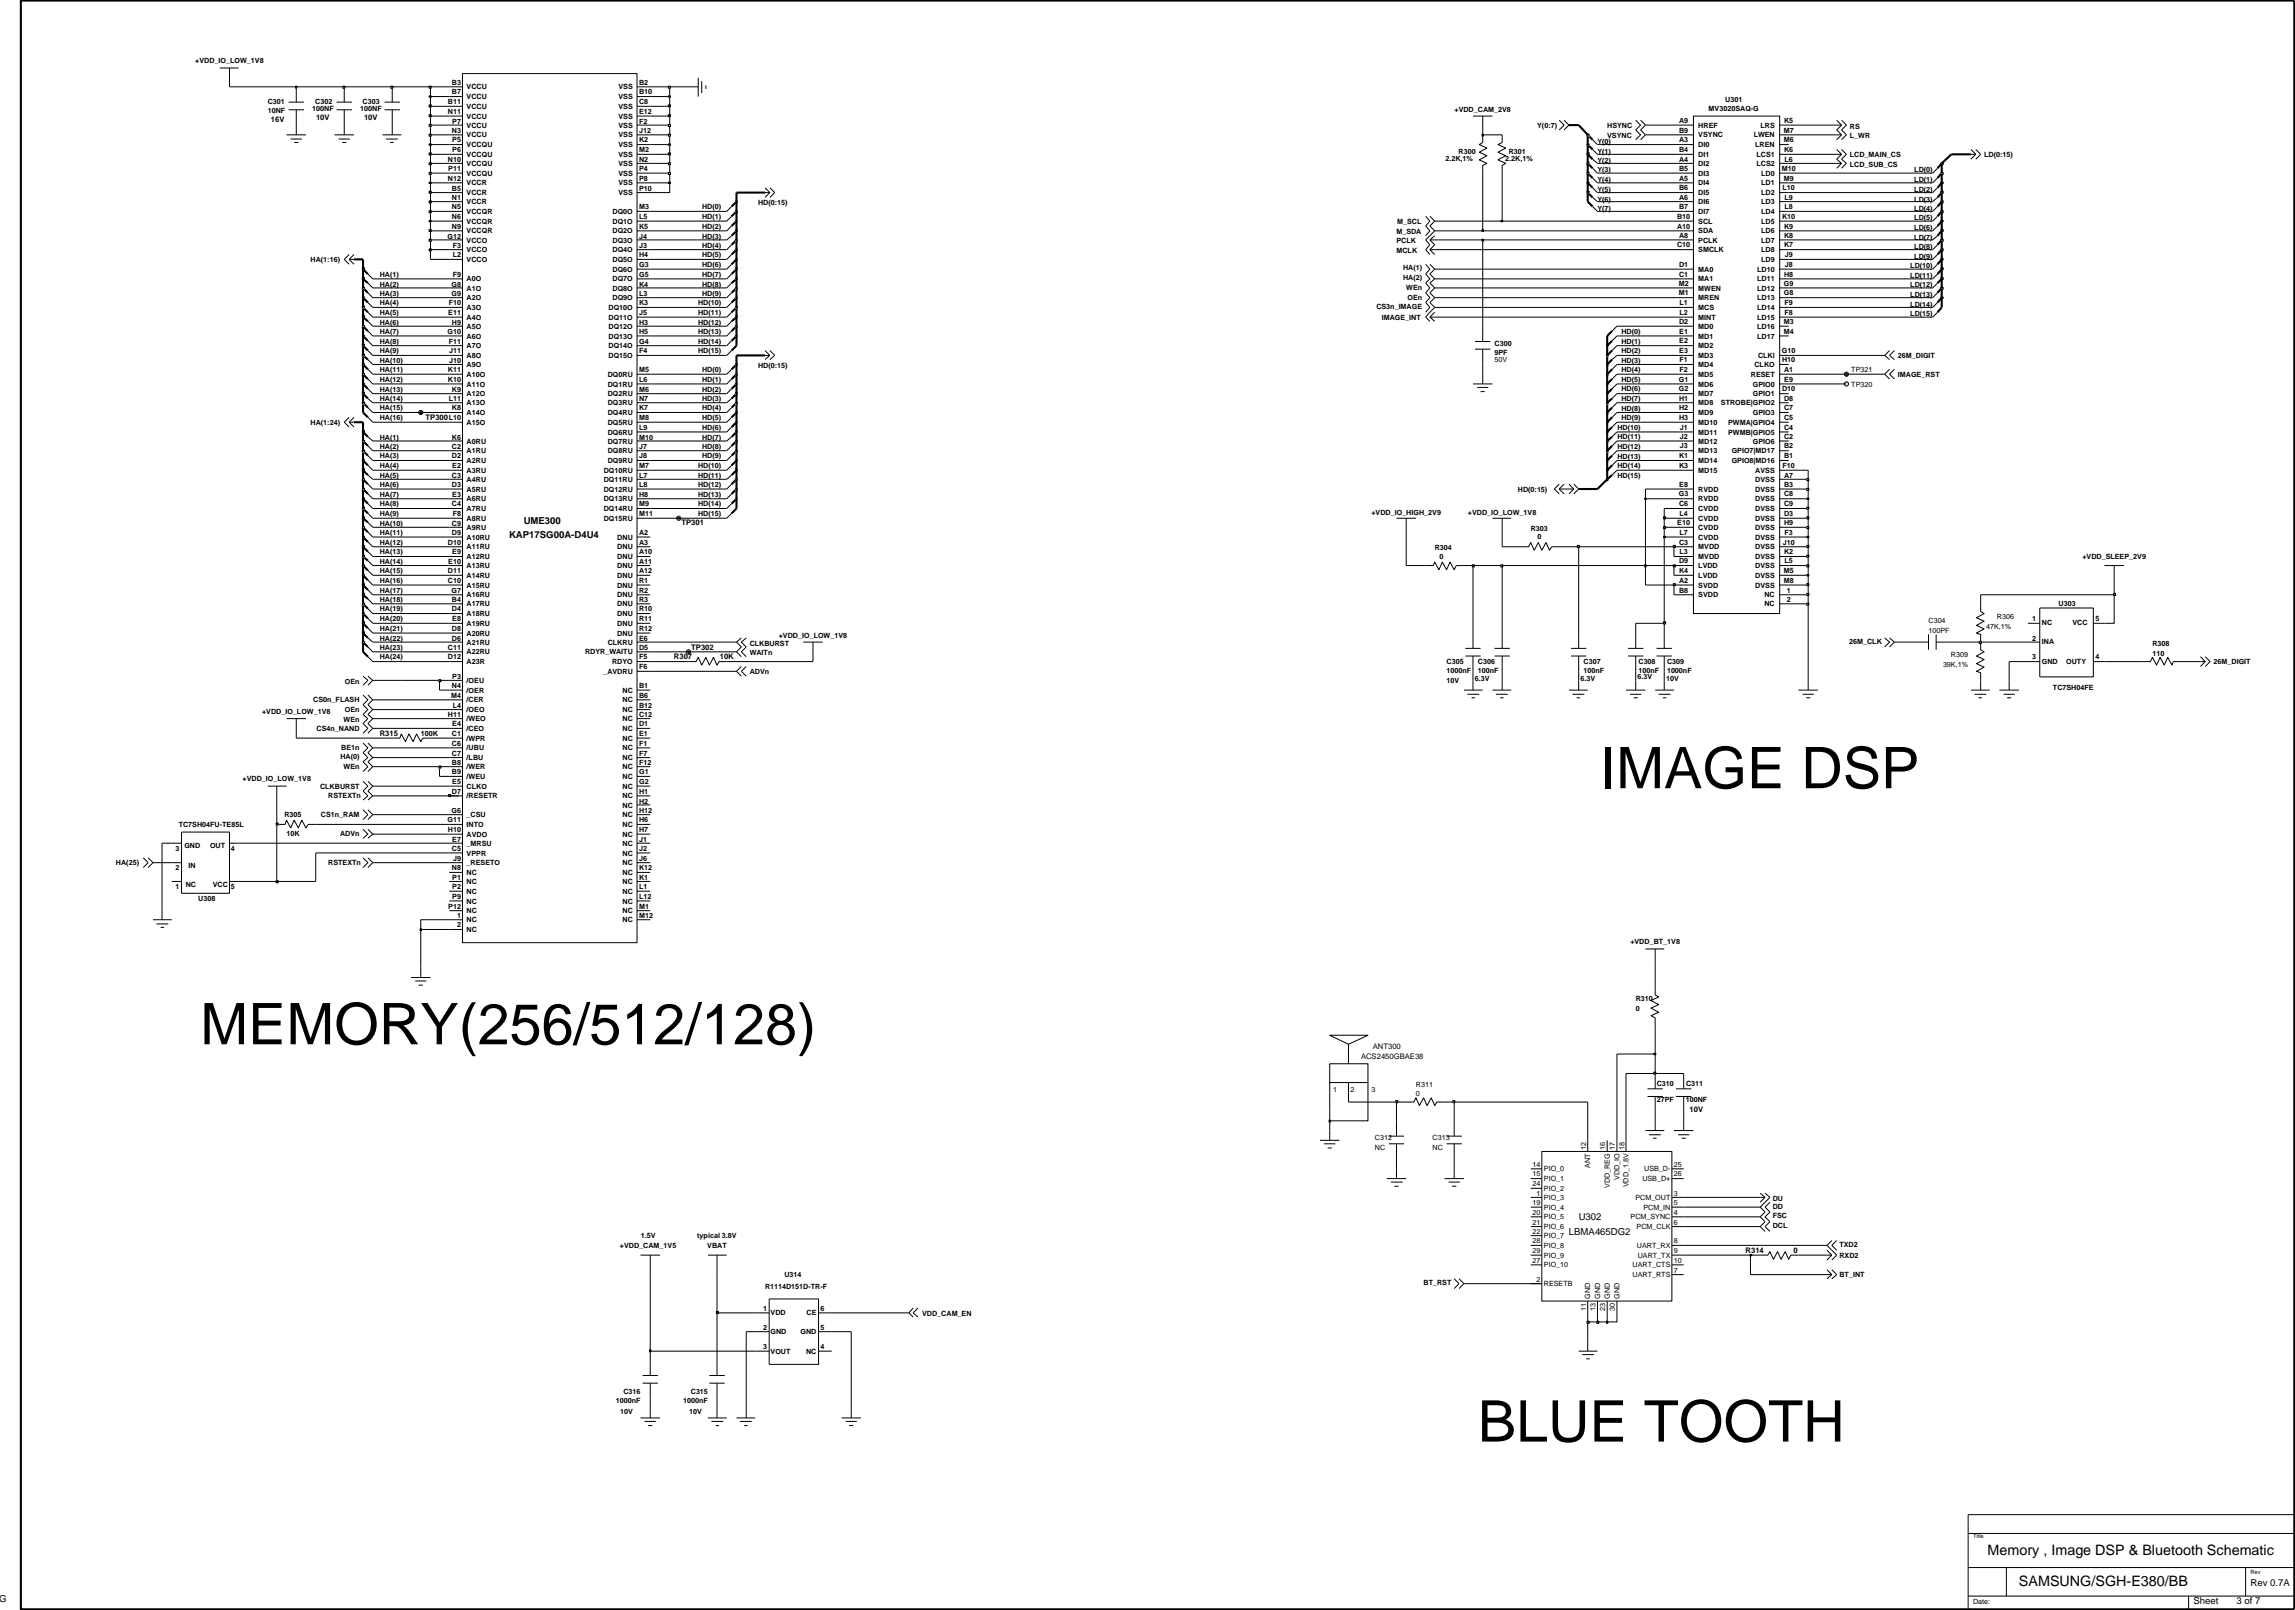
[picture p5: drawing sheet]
<svg xmlns="http://www.w3.org/2000/svg" width="279mm" height="196mm" viewBox="0 0 279 196" stroke-linecap="round" stroke-linejoin="round" font-family="sans-serif">
<defs><g id="words">
<g font-size="7">
<text x="194.8" y="95.9">IMAGE DSP</text>
<text x="24.4" y="127.1">MEMORY(256/512/128)</text>
<text x="179.9" y="175.4">BLUE TOOTH</text>
</g>
<g font-size="1.7">
<text x="242" y="189.2">Memory , Image DSP &amp; Bluetooth Schematic</text>
<text x="245.8" y="193">SAMSUNG/SGH-E380/BB</text>
</g>
<g font-size="1.2">
<text x="62" y="65.5">KAP17SG00A-D4U4</text>
<text x="63.8" y="63.7">UME300</text>
<text x="192.2" y="148.5">U302</text>
<text x="191" y="150.3">LBMA465DG2</text>
<text x="0" y="195">G</text>
<text x="267" y="195.2">Sheet</text>
<text x="272.3" y="195.2">3 of 7</text>
<text x="274" y="193">Rev 0.7A</text>
</g>
<g font-size=".9">
<text x="23.8" y="7.7">+VDD_IO_LOW_1V8</text>
<text x="55" y="10.4">B3</text>
<text x="55" y="11.5">B7</text>
<text x="56.8" y="10.9">VCCU</text>
<text x="75.3" y="10.9">VSS</text>
<text x="77.8" y="10.4">B2</text>
<text x="77.8" y="11.5">B10</text>
<text x="32.6" y="13.8">10NF</text>
<text x="32.6" y="12.6">C301</text>
<text x="33" y="14.8">16V</text>
<text x="38" y="13.5">100NF</text>
<text x="38.4" y="12.6">C302</text>
<text x="38.5" y="14.6">10V</text>
<text x="43.9" y="13.5">100NF</text>
<text x="44.1" y="12.6">C303</text>
<text x="44.3" y="14.6">10V</text>
<text x="54.5" y="12.7">B11</text>
<text x="54.5" y="13.9">N11</text>
<text x="55" y="16.2">N3</text>
<text x="55.1" y="17.3">P5</text>
<text x="55.1" y="15.1">P7</text>
<text x="56.8" y="12.1">VCCU</text>
<text x="56.8" y="13.3">VCCU</text>
<text x="56.8" y="14.4">VCCU</text>
<text x="56.8" y="15.5">VCCU</text>
<text x="56.8" y="16.7">VCCU</text>
<text x="56.8" y="17.9">VCCQU</text>
<text x="75.3" y="15.5">VSS</text>
<text x="75.3" y="16.7">VSS</text>
<text x="75.3" y="17.9">VSS</text>
<text x="75.3" y="12.1">VSS</text>
<text x="75.3" y="13.3">VSS</text>
<text x="75.3" y="14.4">VSS</text>
<text x="77.8" y="15.1">F2</text>
<text x="77.8" y="16.2">J12</text>
<text x="77.8" y="17.3">K2</text>
<text x="77.8" y="12.7">C8</text>
<text x="77.8" y="13.9">E12</text>
<text x="177.1" y="13.7">+VDD_CAM_2V8</text>
<text x="187.1" y="15.5">Y(0:7)</text>
<text x="194.5" y="17.5">Y(0)</text>
<text x="195.7" y="16.7">VSYNC</text>
<text x="195.7" y="15.6">HSYNC</text>
<text x="204.4" y="16.1">B9</text>
<text x="204.4" y="14.9">A9</text>
<text x="204.4" y="17.3">A3</text>
<text x="206.8" y="16.7">VSYNC</text>
<text x="206.8" y="17.9">DI0</text>
<text x="206.8" y="15.5">HREF</text>
<text x="208" y="13.5">MV3020SAQ-G</text>
<text x="210" y="12.4">U301</text>
<text x="213.5" y="16.7">LWEN</text>
<text x="213.7" y="17.9">LREN</text>
<text x="214.3" y="15.5">LRS</text>
<text x="217.2" y="17.3">M6</text>
<text x="217.2" y="16.1">M7</text>
<text x="217.2" y="14.9">K5</text>
<text x="225.2" y="15.6">RS</text>
<text x="225.2" y="16.7">L_WR</text>
<text x="54.5" y="19.7">N10</text>
<text x="54.5" y="22">N12</text>
<text x="54.6" y="20.8">P11</text>
<text x="55" y="23.2">B5</text>
<text x="55.1" y="18.5">P6</text>
<text x="56.8" y="23.8">VCCR</text>
<text x="56.8" y="19.1">VCCQU</text>
<text x="56.8" y="20.2">VCCQU</text>
<text x="56.8" y="21.4">VCCQU</text>
<text x="56.8" y="22.6">VCCR</text>
<text x="75.3" y="19.1">VSS</text>
<text x="75.3" y="20.2">VSS</text>
<text x="75.3" y="21.4">VSS</text>
<text x="75.3" y="22.6">VSS</text>
<text x="75.3" y="23.8">VSS</text>
<text x="77.8" y="18.5">M2</text>
<text x="77.8" y="19.7">N2</text>
<text x="77.8" y="20.8">P4</text>
<text x="77.8" y="22">P8</text>
<text x="77.8" y="23.2">P10</text>
<text x="176" y="19.6">2.2K,1%</text>
<text x="177.6" y="18.8">R300</text>
<text x="183.3" y="19.6">2.2K,1%</text>
<text x="183.7" y="18.8">R301</text>
<text x="194.5" y="18.7">Y(1)</text>
<text x="194.5" y="19.9">Y(2)</text>
<text x="194.5" y="21">Y(3)</text>
<text x="194.5" y="22.2">Y(4)</text>
<text x="194.5" y="23.3">Y(5)</text>
<text x="204.4" y="18.5">B4</text>
<text x="204.4" y="20.8">B5</text>
<text x="204.4" y="23.2">B6</text>
<text x="204.4" y="19.7">A4</text>
<text x="204.4" y="22">A5</text>
<text x="206.8" y="19.1">DI1</text>
<text x="206.8" y="21.4">DI3</text>
<text x="206.8" y="23.8">DI5</text>
<text x="206.8" y="20.2">DI2</text>
<text x="206.8" y="22.6">DI4</text>
<text x="213.8" y="19.1">LCS1</text>
<text x="213.8" y="20.2">LCS2</text>
<text x="214.4" y="23.8">LD2</text>
<text x="214.4" y="22.6">LD1</text>
<text x="214.4" y="21.4">LD0</text>
<text x="216.9" y="20.8">M10</text>
<text x="217" y="23.2">L10</text>
<text x="217.2" y="22">M9</text>
<text x="217.2" y="18.5">K6</text>
<text x="217.3" y="19.7">L6</text>
<text x="225.2" y="19.1">LCD_MAIN_CS</text>
<text x="225.2" y="20.3">LCD_SUB_CS</text>
<text x="233.1" y="21">LD(0)</text>
<text x="233.1" y="22.2">LD(1)</text>
<text x="233.1" y="23.3">LD(2)</text>
<text x="241.6" y="19.1">LD(0:15)</text>
<text x="54.5" y="29">G12</text>
<text x="55" y="25.5">N5</text>
<text x="55" y="26.7">N6</text>
<text x="55" y="27.8">N9</text>
<text x="55" y="24.4">N1</text>
<text x="56.8" y="24.9">VCCR</text>
<text x="56.8" y="26">VCCQR</text>
<text x="56.8" y="27.2">VCCQR</text>
<text x="56.8" y="28.4">VCCQR</text>
<text x="56.8" y="29.5">VCCO</text>
<text x="74.6" y="28.4">DQ2O</text>
<text x="74.6" y="29.5">DQ3O</text>
<text x="74.6" y="27.2">DQ1O</text>
<text x="74.6" y="26">DQ0O</text>
<text x="77.8" y="26.7">L5</text>
<text x="77.8" y="27.8">K5</text>
<text x="77.8" y="29">J4</text>
<text x="77.8" y="25.5">M3</text>
<text x="85.5" y="25.5">HD(0)</text>
<text x="85.5" y="26.7">HD(1)</text>
<text x="85.5" y="27.8">HD(2)</text>
<text x="85.5" y="29">HD(3)</text>
<text x="92.3" y="24.9">HD(0:15)</text>
<text x="170" y="28.4">M_SDA</text>
<text x="170" y="29.6">PCLK</text>
<text x="170.1" y="27.2">M_SCL</text>
<text x="194.5" y="24.5">Y(6)</text>
<text x="194.5" y="25.6">Y(7)</text>
<text x="204.2" y="27.8">A10</text>
<text x="204.2" y="26.6">B10</text>
<text x="204.4" y="29">A8</text>
<text x="204.4" y="25.4">B7</text>
<text x="204.4" y="24.3">A6</text>
<text x="206.8" y="27.2">SCL</text>
<text x="206.8" y="26">DI7</text>
<text x="206.8" y="24.9">DI6</text>
<text x="206.8" y="29.5">PCLK</text>
<text x="206.8" y="28.4">SDA</text>
<text x="214.4" y="27.2">LD5</text>
<text x="214.4" y="29.5">LD7</text>
<text x="214.4" y="26">LD4</text>
<text x="214.4" y="24.9">LD3</text>
<text x="214.4" y="28.4">LD6</text>
<text x="217" y="26.6">K10</text>
<text x="217.2" y="29">K8</text>
<text x="217.2" y="27.8">K9</text>
<text x="217.3" y="25.4">L8</text>
<text x="217.3" y="24.3">L9</text>
<text x="233.1" y="24.5">LD(3)</text>
<text x="233.1" y="25.6">LD(4)</text>
<text x="233.1" y="26.8">LD(5)</text>
<text x="233.1" y="28">LD(6)</text>
<text x="233.1" y="29.2">LD(7)</text>
<text x="37.8" y="31.9">HA(1:16)</text>
<text x="46.2" y="33.7">HA(1)</text>
<text x="46.2" y="34.9">HA(2)</text>
<text x="46.2" y="36">HA(3)</text>
<text x="55" y="36">G9</text>
<text x="55" y="34.9">G8</text>
<text x="55.1" y="30.1">F3</text>
<text x="55.1" y="31.3">L2</text>
<text x="55.1" y="33.7">F9</text>
<text x="56.8" y="35.4">A1O</text>
<text x="56.8" y="30.7">VCCO</text>
<text x="56.8" y="31.9">VCCO</text>
<text x="56.8" y="34.3">A0O</text>
<text x="74.6" y="30.7">DQ4O</text>
<text x="74.6" y="31.9">DQ5O</text>
<text x="74.6" y="33.1">DQ6O</text>
<text x="74.6" y="34.2">DQ7O</text>
<text x="74.6" y="35.4">DQ8O</text>
<text x="77.8" y="36">L3</text>
<text x="77.8" y="31.3">H4</text>
<text x="77.8" y="32.5">G3</text>
<text x="77.8" y="33.7">G5</text>
<text x="77.8" y="34.9">K4</text>
<text x="77.8" y="30.1">J3</text>
<text x="85.5" y="30.1">HD(4)</text>
<text x="85.5" y="31.3">HD(5)</text>
<text x="85.5" y="32.5">HD(6)</text>
<text x="85.5" y="33.7">HD(7)</text>
<text x="85.5" y="34.9">HD(8)</text>
<text x="85.5" y="36">HD(9)</text>
<text x="170" y="30.8">MCLK</text>
<text x="170.8" y="32.9">HA(1)</text>
<text x="170.8" y="34.1">HA(2)</text>
<text x="171.2" y="35.3">WEn</text>
<text x="204.2" y="30.1">C10</text>
<text x="204.4" y="35.9">M1</text>
<text x="204.4" y="34.8">M2</text>
<text x="204.4" y="32.5">D1</text>
<text x="204.4" y="33.7">C1</text>
<text x="206.8" y="33.1">MA0</text>
<text x="206.8" y="34.3">MA1</text>
<text x="206.8" y="30.7">SMCLK</text>
<text x="206.8" y="35.4">MWEN</text>
<text x="213.9" y="33.1">LD10</text>
<text x="213.9" y="35.4">LD12</text>
<text x="213.9" y="34.3">LD11</text>
<text x="214.4" y="30.7">LD8</text>
<text x="214.4" y="31.9">LD9</text>
<text x="217.2" y="35.9">G8</text>
<text x="217.2" y="34.8">G9</text>
<text x="217.2" y="30.1">K7</text>
<text x="217.2" y="33.7">H8</text>
<text x="217.3" y="32.5">J8</text>
<text x="217.3" y="31.3">J9</text>
<text x="232.6" y="32.7">LD(10)</text>
<text x="232.6" y="33.8">LD(11)</text>
<text x="232.6" y="34.9">LD(12)</text>
<text x="233.1" y="30.3">LD(8)</text>
<text x="233.1" y="31.5">LD(9)</text>
<text x="46.2" y="37.1">HA(4)</text>
<text x="46.2" y="38.3">HA(5)</text>
<text x="46.2" y="39.5">HA(6)</text>
<text x="46.2" y="40.6">HA(7)</text>
<text x="46.2" y="41.8">HA(8)</text>
<text x="54.5" y="40.6">G10</text>
<text x="54.6" y="38.3">E11</text>
<text x="54.6" y="41.8">F11</text>
<text x="54.6" y="37.1">F10</text>
<text x="55" y="39.5">H9</text>
<text x="56.8" y="38.9">A4O</text>
<text x="56.8" y="40">A5O</text>
<text x="56.8" y="41.2">A6O</text>
<text x="56.8" y="36.5">A2O</text>
<text x="56.8" y="37.7">A3O</text>
<text x="74.1" y="40">DQ12O</text>
<text x="74.1" y="41.2">DQ13O</text>
<text x="74.1" y="37.7">DQ10O</text>
<text x="74.1" y="38.9">DQ11O</text>
<text x="74.6" y="36.5">DQ9O</text>
<text x="77.8" y="39.5">H3</text>
<text x="77.8" y="40.6">H5</text>
<text x="77.8" y="41.8">G4</text>
<text x="77.8" y="37.1">K3</text>
<text x="77.8" y="38.3">J5</text>
<text x="85" y="37.1">HD(10)</text>
<text x="85" y="38.3">HD(11)</text>
<text x="85" y="39.5">HD(12)</text>
<text x="85" y="40.6">HD(13)</text>
<text x="85" y="41.8">HD(14)</text>
<text x="167.6" y="37.6">CS3n_IMAGE</text>
<text x="168.2" y="38.9">IMAGE_INT</text>
<text x="171.3" y="36.5">OEn</text>
<text x="197.4" y="41.8">HD(1)</text>
<text x="197.4" y="40.7">HD(0)</text>
<text x="204.4" y="39.4">D2</text>
<text x="204.4" y="40.6">E1</text>
<text x="204.4" y="41.8">E2</text>
<text x="204.5" y="38.3">L2</text>
<text x="204.5" y="37.1">L1</text>
<text x="206.8" y="40">MD0</text>
<text x="206.8" y="38.9">MINT</text>
<text x="206.8" y="41.2">MD1</text>
<text x="206.8" y="36.5">MREN</text>
<text x="206.8" y="37.7">MCS</text>
<text x="213.9" y="36.5">LD13</text>
<text x="213.9" y="38.9">LD15</text>
<text x="213.9" y="37.7">LD14</text>
<text x="213.9" y="40">LD16</text>
<text x="213.9" y="41.2">LD17</text>
<text x="217.2" y="39.4">M3</text>
<text x="217.2" y="40.6">M4</text>
<text x="217.3" y="38.3">F8</text>
<text x="217.3" y="37.1">F9</text>
<text x="232.6" y="36.1">LD(13)</text>
<text x="232.6" y="37.3">LD(14)</text>
<text x="232.6" y="38.5">LD(15)</text>
<text x="46.2" y="43">HA(9)</text>
<text x="46.2" y="44.2">HA(10)</text>
<text x="46.2" y="45.3">HA(11)</text>
<text x="46.2" y="46.5">HA(12)</text>
<text x="46.2" y="47.6">HA(13)</text>
<text x="54.5" y="46.5">K10</text>
<text x="54.5" y="45.3">K11</text>
<text x="54.7" y="43">J11</text>
<text x="54.7" y="44.2">J10</text>
<text x="55" y="47.6">K9</text>
<text x="56.8" y="42.4">A7O</text>
<text x="56.8" y="43.6">A8O</text>
<text x="56.8" y="44.7">A9O</text>
<text x="56.8" y="45.8">A10O</text>
<text x="56.8" y="47">A11O</text>
<text x="74" y="47">DQ1RU</text>
<text x="74" y="45.8">DQ0RU</text>
<text x="74.1" y="42.4">DQ14O</text>
<text x="74.1" y="43.6">DQ15O</text>
<text x="77.8" y="46.5">L6</text>
<text x="77.8" y="47.6">M6</text>
<text x="77.8" y="43">F4</text>
<text x="77.8" y="45.3">M5</text>
<text x="85" y="43">HD(15)</text>
<text x="85.5" y="45.3">HD(0)</text>
<text x="85.5" y="46.5">HD(1)</text>
<text x="85.5" y="47.6">HD(2)</text>
<text x="92.3" y="44.7">HD(0:15)</text>
<text x="181.9" y="42.1">C300</text>
<text x="181.9" y="43.2">9PF</text>
<text x="181.9" y="44.1">50V</text>
<text x="197.4" y="47.6">HD(6)</text>
<text x="197.4" y="46.5">HD(5)</text>
<text x="197.4" y="45.3">HD(4)</text>
<text x="197.4" y="44.1">HD(3)</text>
<text x="197.4" y="42.9">HD(2)</text>
<text x="204.4" y="46.4">G1</text>
<text x="204.4" y="47.6">G2</text>
<text x="204.4" y="43">E3</text>
<text x="204.5" y="45.3">F2</text>
<text x="204.5" y="44.1">F1</text>
<text x="206.8" y="45.8">MD5</text>
<text x="206.8" y="47">MD6</text>
<text x="206.8" y="42.4">MD2</text>
<text x="206.8" y="43.6">MD3</text>
<text x="206.8" y="44.7">MD4</text>
<text x="213.2" y="45.8">RESET</text>
<text x="213.4" y="47">GPIO0</text>
<text x="213.6" y="44.7">CLKO</text>
<text x="214" y="43.6">CLKI</text>
<text x="216.9" y="43">G10</text>
<text x="217" y="47.6">D10</text>
<text x="217" y="44.1">H10</text>
<text x="217.2" y="45.3">A1</text>
<text x="217.2" y="46.4">E9</text>
<text x="225.4" y="45.3">TP321</text>
<text x="225.4" y="47">TP320</text>
<text x="231.1" y="43.6">26M_DIGIT</text>
<text x="231.1" y="45.9">IMAGE_RST</text>
<text x="37.8" y="51.7">HA(1:24)</text>
<text x="46.2" y="53.5">HA(1)</text>
<text x="46.2" y="48.8">HA(14)</text>
<text x="46.2" y="49.9">HA(15)</text>
<text x="46.2" y="51.1">HA(16)</text>
<text x="51.8" y="51.1">TP300L10</text>
<text x="54.6" y="48.8">L11</text>
<text x="55" y="49.9">K8</text>
<text x="55" y="53.5">K6</text>
<text x="56.8" y="48.2">A12O</text>
<text x="56.8" y="49.3">A13O</text>
<text x="56.8" y="50.5">A14O</text>
<text x="56.8" y="51.7">A15O</text>
<text x="56.8" y="54">A0RU</text>
<text x="74" y="48.2">DQ2RU</text>
<text x="74" y="49.3">DQ3RU</text>
<text x="74" y="50.5">DQ4RU</text>
<text x="74" y="51.7">DQ5RU</text>
<text x="74" y="52.9">DQ6RU</text>
<text x="74" y="54">DQ7RU</text>
<text x="77.8" y="51.1">M8</text>
<text x="77.8" y="52.3">L9</text>
<text x="77.8" y="53.5">M10</text>
<text x="77.8" y="48.8">N7</text>
<text x="77.8" y="49.9">K7</text>
<text x="85.5" y="48.8">HD(3)</text>
<text x="85.5" y="49.9">HD(4)</text>
<text x="85.5" y="51.1">HD(5)</text>
<text x="85.5" y="52.3">HD(6)</text>
<text x="85.5" y="53.5">HD(7)</text>
<text x="196.9" y="53.4">HD(11)</text>
<text x="196.9" y="52.3">HD(10)</text>
<text x="197.4" y="51.2">HD(9)</text>
<text x="197.4" y="50">HD(8)</text>
<text x="197.4" y="48.8">HD(7)</text>
<text x="204.4" y="48.8">H1</text>
<text x="204.4" y="49.9">H2</text>
<text x="204.4" y="51.1">H3</text>
<text x="204.5" y="52.3">J1</text>
<text x="204.5" y="53.5">J2</text>
<text x="206.8" y="52.9">MD11</text>
<text x="206.8" y="54">MD12</text>
<text x="206.8" y="49.3">MD8</text>
<text x="206.8" y="50.5">MD9</text>
<text x="206.8" y="51.7">MD10</text>
<text x="206.8" y="48.2">MD7</text>
<text x="209.5" y="49.3">STROBE|GPIO2</text>
<text x="210.4" y="52.9">PWMB|GPIO5</text>
<text x="210.4" y="51.7">PWMA|GPIO4</text>
<text x="213.4" y="50.5">GPIO3</text>
<text x="213.4" y="48.2">GPIO1</text>
<text x="213.4" y="54">GPIO6</text>
<text x="217.2" y="48.8">D8</text>
<text x="217.2" y="53.5">C2</text>
<text x="217.2" y="52.3">C4</text>
<text x="217.2" y="51.1">C5</text>
<text x="217.2" y="49.9">C7</text>
<text x="46.2" y="54.6">HA(2)</text>
<text x="46.2" y="55.8">HA(3)</text>
<text x="46.2" y="57">HA(4)</text>
<text x="46.2" y="58.1">HA(5)</text>
<text x="46.2" y="59.2">HA(6)</text>
<text x="55" y="58.1">C3</text>
<text x="55" y="59.2">D3</text>
<text x="55" y="55.8">D2</text>
<text x="55" y="54.6">C2</text>
<text x="55.1" y="57">E2</text>
<text x="56.8" y="58.6">A4RU</text>
<text x="56.8" y="59.8">A5RU</text>
<text x="56.8" y="56.3">A2RU</text>
<text x="56.8" y="57.5">A3RU</text>
<text x="56.8" y="55.2">A1RU</text>
<text x="73.5" y="59.8">DQ12RU</text>
<text x="73.5" y="57.5">DQ10RU</text>
<text x="73.5" y="58.6">DQ11RU</text>
<text x="74" y="56.3">DQ9RU</text>
<text x="74" y="55.2">DQ8RU</text>
<text x="77.8" y="59.2">L8</text>
<text x="77.8" y="55.8">J8</text>
<text x="77.8" y="54.6">J7</text>
<text x="77.8" y="57">M7</text>
<text x="77.8" y="58.1">L7</text>
<text x="85" y="57">HD(10)</text>
<text x="85" y="58.1">HD(11)</text>
<text x="85" y="59.2">HD(12)</text>
<text x="85.5" y="54.6">HD(8)</text>
<text x="85.5" y="55.8">HD(9)</text>
<text x="184.8" y="59.8">HD(0:15)</text>
<text x="196.9" y="58.1">HD(15)</text>
<text x="196.9" y="56.9">HD(14)</text>
<text x="196.9" y="55.8">HD(13)</text>
<text x="196.9" y="54.6">HD(12)</text>
<text x="204.4" y="56.9">K3</text>
<text x="204.4" y="55.8">K1</text>
<text x="204.4" y="59.2">E8</text>
<text x="204.5" y="54.6">J3</text>
<text x="206.8" y="57.5">MD15</text>
<text x="206.8" y="55.2">MD13</text>
<text x="206.8" y="56.3">MD14</text>
<text x="206.8" y="59.8">RVDD</text>
<text x="210.8" y="55.2">GPIO7|MD17</text>
<text x="210.8" y="56.3">GPIO8|MD16</text>
<text x="213.7" y="57.5">AVSS</text>
<text x="213.7" y="59.8">DVSS</text>
<text x="213.7" y="58.6">DVSS</text>
<text x="217" y="56.9">F10</text>
<text x="217.2" y="54.6">B2</text>
<text x="217.2" y="59.2">B3</text>
<text x="217.2" y="58.1">A7</text>
<text x="217.2" y="55.8">B1</text>
<text x="46.2" y="65.1">HA(11)</text>
<text x="46.2" y="60.4">HA(7)</text>
<text x="46.2" y="61.6">HA(8)</text>
<text x="46.2" y="62.8">HA(9)</text>
<text x="46.2" y="64">HA(10)</text>
<text x="55" y="61.6">C4</text>
<text x="55" y="64">C9</text>
<text x="55" y="65.1">D9</text>
<text x="55.1" y="60.4">E3</text>
<text x="55.1" y="62.8">F8</text>
<text x="56.8" y="61">A6RU</text>
<text x="56.8" y="62.2">A7RU</text>
<text x="56.8" y="63.4">A8RU</text>
<text x="56.8" y="64.5">A9RU</text>
<text x="56.8" y="65.7">A10RU</text>
<text x="73.5" y="61">DQ13RU</text>
<text x="73.5" y="62.2">DQ14RU</text>
<text x="73.5" y="63.4">DQ15RU</text>
<text x="75.2" y="65.7">DNU</text>
<text x="77.8" y="65.1">A2</text>
<text x="77.8" y="60.4">H8</text>
<text x="77.8" y="61.6">M9</text>
<text x="77.8" y="62.8">M11</text>
<text x="83" y="63.9">TP301</text>
<text x="85" y="60.4">HD(13)</text>
<text x="85" y="61.6">HD(14)</text>
<text x="85" y="62.8">HD(15)</text>
<text x="167" y="62.6">+VDD_IO_HIGH_2V9</text>
<text x="178.7" y="62.6">+VDD_IO_LOW_1V8</text>
<text x="186.4" y="64.7">R303</text>
<text x="187.2" y="65.6">0</text>
<text x="204.2" y="63.9">E10</text>
<text x="204.4" y="60.4">G3</text>
<text x="204.4" y="61.6">C6</text>
<text x="204.5" y="65.1">L7</text>
<text x="204.5" y="62.8">L4</text>
<text x="206.8" y="63.4">CVDD</text>
<text x="206.8" y="61">RVDD</text>
<text x="206.8" y="64.5">CVDD</text>
<text x="206.8" y="62.2">CVDD</text>
<text x="206.8" y="65.7">CVDD</text>
<text x="213.7" y="61">DVSS</text>
<text x="213.7" y="62.2">DVSS</text>
<text x="213.7" y="63.4">DVSS</text>
<text x="213.7" y="64.5">DVSS</text>
<text x="213.7" y="65.7">DVSS</text>
<text x="217.2" y="60.4">C8</text>
<text x="217.2" y="61.6">C9</text>
<text x="217.2" y="62.8">D3</text>
<text x="217.2" y="63.9">H9</text>
<text x="217.3" y="65.1">F3</text>
<text x="46.2" y="66.3">HA(12)</text>
<text x="46.2" y="67.5">HA(13)</text>
<text x="46.2" y="68.6">HA(14)</text>
<text x="46.2" y="69.7">HA(15)</text>
<text x="46.2" y="70.9">HA(16)</text>
<text x="54.5" y="70.9">C10</text>
<text x="54.5" y="66.3">D10</text>
<text x="54.5" y="69.7">D11</text>
<text x="54.6" y="68.6">E10</text>
<text x="55.1" y="67.5">E9</text>
<text x="56.8" y="71.5">A15RU</text>
<text x="56.8" y="66.8">A11RU</text>
<text x="56.8" y="68">A12RU</text>
<text x="56.8" y="69.1">A13RU</text>
<text x="56.8" y="70.3">A14RU</text>
<text x="75.2" y="66.8">DNU</text>
<text x="75.2" y="68">DNU</text>
<text x="75.2" y="69.1">DNU</text>
<text x="75.2" y="70.3">DNU</text>
<text x="75.2" y="71.5">DNU</text>
<text x="77.8" y="66.3">A3</text>
<text x="77.8" y="67.5">A10</text>
<text x="77.8" y="68.6">A11</text>
<text x="77.8" y="69.7">A12</text>
<text x="77.8" y="70.9">R1</text>
<text x="174.7" y="67">R304</text>
<text x="175.3" y="68">0</text>
<text x="204.4" y="69.7">K4</text>
<text x="204.4" y="68.5">D9</text>
<text x="204.4" y="66.3">C3</text>
<text x="204.4" y="70.9">A2</text>
<text x="204.5" y="67.4">L3</text>
<text x="206.8" y="70.3">LVDD</text>
<text x="206.8" y="68">MVDD</text>
<text x="206.8" y="69.1">LVDD</text>
<text x="206.8" y="66.8">MVDD</text>
<text x="206.8" y="71.5">SVDD</text>
<text x="213.7" y="68">DVSS</text>
<text x="213.7" y="69.1">DVSS</text>
<text x="213.7" y="66.8">DVSS</text>
<text x="213.7" y="70.3">DVSS</text>
<text x="213.7" y="71.5">DVSS</text>
<text x="217" y="66.3">J10</text>
<text x="217.2" y="70.9">M8</text>
<text x="217.2" y="69.7">M5</text>
<text x="217.2" y="67.4">K2</text>
<text x="217.3" y="68.5">L5</text>
<text x="253.5" y="68">+VDD_SLEEP_2V9</text>
<text x="46.2" y="72.1">HA(17)</text>
<text x="46.2" y="73.3">HA(18)</text>
<text x="46.2" y="74.4">HA(19)</text>
<text x="46.2" y="75.6">HA(20)</text>
<text x="46.2" y="76.8">HA(21)</text>
<text x="46.2" y="78">HA(22)</text>
<text x="55" y="72.1">G7</text>
<text x="55" y="76.8">D8</text>
<text x="55" y="78">D6</text>
<text x="55" y="73.3">B4</text>
<text x="55" y="74.4">D4</text>
<text x="55.1" y="75.6">E8</text>
<text x="56.8" y="72.7">A16RU</text>
<text x="56.8" y="73.8">A17RU</text>
<text x="56.8" y="75">A18RU</text>
<text x="56.8" y="76.2">A19RU</text>
<text x="56.8" y="77.3">A20RU</text>
<text x="75.2" y="76.2">DNU</text>
<text x="75.2" y="75">DNU</text>
<text x="75.2" y="77.3">DNU</text>
<text x="75.2" y="72.7">DNU</text>
<text x="75.2" y="73.8">DNU</text>
<text x="77.8" y="78">E6</text>
<text x="77.8" y="73.3">R3</text>
<text x="77.8" y="74.4">R10</text>
<text x="77.8" y="75.6">R11</text>
<text x="77.8" y="76.8">R12</text>
<text x="77.8" y="72.1">R2</text>
<text x="94.8" y="77.6">+VDD_IO_LOW_1V8</text>
<text x="204.4" y="72.1">B8</text>
<text x="206.8" y="72.7">SVDD</text>
<text x="214.8" y="72.7">NC</text>
<text x="214.8" y="73.8">NC</text>
<text x="217.5" y="72.1">1</text>
<text x="217.5" y="73.2">2</text>
<text x="234.8" y="77">100PF</text>
<text x="234.8" y="75.8">C304</text>
<text x="241.8" y="76.5">47K,1%</text>
<text x="243.1" y="75.3">R306</text>
<text x="247.4" y="78">2</text>
<text x="247.4" y="75.6">1</text>
<text x="248.6" y="76.1">NC</text>
<text x="250.6" y="73.7">U303</text>
<text x="252.3" y="76.1">VCC</text>
<text x="255.1" y="75.6">5</text>
<text x="42" y="83.2">OEn</text>
<text x="46.2" y="79.1">HA(23)</text>
<text x="46.2" y="80.2">HA(24)</text>
<text x="54.5" y="79.1">C11</text>
<text x="54.5" y="80.2">D12</text>
<text x="55" y="83.7">N4</text>
<text x="55.1" y="82.6">P3</text>
<text x="56.8" y="78.4">A21RU</text>
<text x="56.8" y="79.6">A22RU</text>
<text x="56.8" y="80.8">A23R</text>
<text x="56.8" y="83.1">/OEU</text>
<text x="71.2" y="79.6">RDYR_WAITU</text>
<text x="73.5" y="82">_AVDRU</text>
<text x="74" y="78.4">CLKRU</text>
<text x="74.5" y="80.8">RDYO</text>
<text x="77.8" y="81.4">F6</text>
<text x="77.8" y="83.7">B1</text>
<text x="77.8" y="80.2">F5</text>
<text x="77.8" y="79.1">D5</text>
<text x="82" y="80.2">R307</text>
<text x="84.2" y="79.1">TP302</text>
<text x="87.6" y="80.2">10K</text>
<text x="91.3" y="79.7">WAITn</text>
<text x="91.3" y="82">ADVn</text>
<text x="91.3" y="78.6">CLKBURST</text>
<text x="176.1" y="80.8">C305</text>
<text x="176.1" y="81.9">1000nF</text>
<text x="176.1" y="83.1">10V</text>
<text x="179.6" y="82.9">6.3V</text>
<text x="179.9" y="80.8">C306</text>
<text x="179.9" y="81.9">100nF</text>
<text x="192.4" y="82.9">6.3V</text>
<text x="192.8" y="80.8">C307</text>
<text x="192.8" y="81.9">100nF</text>
<text x="199.4" y="82.6">6.3V</text>
<text x="199.5" y="80.8">C308</text>
<text x="199.5" y="81.9">100nF</text>
<text x="202.8" y="82.9">10V</text>
<text x="202.9" y="81.9">1000nF</text>
<text x="202.9" y="80.8">C309</text>
<text x="225.1" y="78.4">26M_CLK</text>
<text x="236.5" y="81.1">39K,1%</text>
<text x="237.5" y="79.9">R309</text>
<text x="247.4" y="80.2">3</text>
<text x="248.6" y="78.4">INA</text>
<text x="248.6" y="80.8">GND</text>
<text x="249.9" y="84">TC7SH04FE</text>
<text x="251.5" y="80.8">OUTY</text>
<text x="255.1" y="80.2">4</text>
<text x="262" y="79.8">110</text>
<text x="262" y="78.6">R308</text>
<text x="269.5" y="80.8">26M_DIGIT</text>
<text x="31.9" y="86.9">+VDD_IO_LOW_1V8</text>
<text x="38.1" y="85.5">CS0n_FLASH</text>
<text x="38.5" y="88.9">CS4n_NAND</text>
<text x="41.8" y="87.9">WEn</text>
<text x="42" y="86.7">OEn</text>
<text x="46.2" y="89.6">R315</text>
<text x="51.2" y="89.6">100K</text>
<text x="54.5" y="87.3">H11</text>
<text x="54.9" y="84.9">M4</text>
<text x="55" y="89.6">C1</text>
<text x="55.1" y="88.4">E4</text>
<text x="55.1" y="86.1">L4</text>
<text x="56.8" y="87.8">/WEO</text>
<text x="56.8" y="88.9">/CEO</text>
<text x="56.8" y="85.5">/CER</text>
<text x="56.8" y="86.7">/OEO</text>
<text x="56.8" y="84.3">/OER</text>
<text x="75.8" y="87.8">NC</text>
<text x="75.8" y="86.7">NC</text>
<text x="75.8" y="85.5">NC</text>
<text x="75.8" y="84.3">NC</text>
<text x="75.8" y="88.9">NC</text>
<text x="77.8" y="87.3">C12</text>
<text x="77.8" y="86.1">B12</text>
<text x="77.8" y="84.9">B6</text>
<text x="77.8" y="88.4">D1</text>
<text x="77.8" y="89.6">E1</text>
<text x="29.5" y="95">+VDD_IO_LOW_1V8</text>
<text x="39" y="96">CLKBURST</text>
<text x="41.4" y="92.4">HA(0)</text>
<text x="41.5" y="91.3">BE1n</text>
<text x="41.8" y="93.6">WEn</text>
<text x="55" y="90.7">C6</text>
<text x="55" y="93.1">B8</text>
<text x="55" y="94.2">B9</text>
<text x="55" y="91.9">C7</text>
<text x="55.1" y="95.4">E5</text>
<text x="56.8" y="91.3">/UBU</text>
<text x="56.8" y="93.6">/WER</text>
<text x="56.8" y="94.8">/WEU</text>
<text x="56.8" y="90.1">/WPR</text>
<text x="56.8" y="92.5">/LBU</text>
<text x="56.8" y="96">CLKO</text>
<text x="75.8" y="92.5">NC</text>
<text x="75.8" y="93.6">NC</text>
<text x="75.8" y="94.8">NC</text>
<text x="75.8" y="96">NC</text>
<text x="75.8" y="90.1">NC</text>
<text x="75.8" y="91.3">NC</text>
<text x="77.8" y="91.9">F7</text>
<text x="77.8" y="93.1">F12</text>
<text x="77.8" y="94.2">G1</text>
<text x="77.8" y="95.4">G2</text>
<text x="77.8" y="90.7">F1</text>
<text x="21.8" y="100.6">TC7SH04FU-TE85L</text>
<text x="34.6" y="99.5">R305</text>
<text x="34.9" y="101.8">10K</text>
<text x="39.1" y="99.4">CS1n_RAM</text>
<text x="40" y="97.2">RSTEXTn</text>
<text x="41.4" y="101.7">ADVn</text>
<text x="54.5" y="100.1">G11</text>
<text x="54.5" y="101.2">H10</text>
<text x="55" y="98.9">G6</text>
<text x="55" y="96.6">D7</text>
<text x="56.8" y="97.2">/RESETR</text>
<text x="56.8" y="99.4">_CSU</text>
<text x="56.8" y="100.6">INTO</text>
<text x="56.8" y="101.8">AVDO</text>
<text x="75.8" y="97.2">NC</text>
<text x="75.8" y="98.3">NC</text>
<text x="75.8" y="99.4">NC</text>
<text x="75.8" y="100.6">NC</text>
<text x="75.8" y="101.8">NC</text>
<text x="77.8" y="96.6">H1</text>
<text x="77.8" y="97.8">H2</text>
<text x="77.8" y="98.9">H12</text>
<text x="77.8" y="100.1">H6</text>
<text x="77.8" y="101.2">H7</text>
<text x="14.1" y="105.3">HA(25)</text>
<text x="21.4" y="103.5">3</text>
<text x="21.4" y="105.9">2</text>
<text x="22.4" y="103.2">GND</text>
<text x="22.6" y="107.9">NC</text>
<text x="22.9" y="105.6">IN</text>
<text x="25.6" y="103.2">OUT</text>
<text x="25.9" y="107.9">VCC</text>
<text x="28.1" y="103.5">4</text>
<text x="40" y="105.3">RSTEXTn</text>
<text x="55" y="103.5">C5</text>
<text x="55" y="105.9">N8</text>
<text x="55.1" y="102.4">E7</text>
<text x="55.1" y="107.1">P1</text>
<text x="55.2" y="104.7">J9</text>
<text x="56.8" y="102.9">_MRSU</text>
<text x="56.8" y="105.3">_RESETO</text>
<text x="56.8" y="104.1">VPPR</text>
<text x="56.8" y="107.6">NC</text>
<text x="56.8" y="106.5">NC</text>
<text x="75.8" y="105.3">NC</text>
<text x="75.8" y="106.5">NC</text>
<text x="75.8" y="107.6">NC</text>
<text x="75.8" y="102.9">NC</text>
<text x="75.8" y="104.1">NC</text>
<text x="77.8" y="104.7">J6</text>
<text x="77.8" y="105.9">K12</text>
<text x="77.8" y="107.1">K1</text>
<text x="77.8" y="102.4">J1</text>
<text x="77.8" y="103.5">J2</text>
<text x="21.4" y="108.1">1</text>
<text x="24.1" y="109.7">U308</text>
<text x="28.1" y="108.1">5</text>
<text x="54.6" y="110.6">P12</text>
<text x="55.1" y="108.2">P2</text>
<text x="55.1" y="109.4">P9</text>
<text x="55.6" y="111.7">1</text>
<text x="55.6" y="112.8">2</text>
<text x="56.8" y="108.8">NC</text>
<text x="56.8" y="109.9">NC</text>
<text x="56.8" y="111.1">NC</text>
<text x="56.8" y="112.2">NC</text>
<text x="56.8" y="113.4">NC</text>
<text x="75.8" y="108.8">NC</text>
<text x="75.8" y="109.9">NC</text>
<text x="75.8" y="111.1">NC</text>
<text x="75.8" y="112.2">NC</text>
<text x="77.8" y="108.2">L1</text>
<text x="77.8" y="109.4">L12</text>
<text x="77.8" y="110.6">M1</text>
<text x="77.8" y="111.7">M12</text>
<text x="198.5" y="114.9">+VDD_BT_1V8</text>
<text x="199.1" y="123">0</text>
<text x="199.1" y="121.8">R310</text>
<text x="165.7" y="128.8">ACS2450GBAE38</text>
<text x="167.1" y="127.7">ANT300</text>
<text x="162.3" y="132.9">1</text>
<text x="164.4" y="132.9">2</text>
<text x="167" y="132.9">3</text>
<text x="172.4" y="132.2">R311</text>
<text x="172.4" y="133.4">0</text>
<text x="201.7" y="134.1">27PF</text>
<text x="201.7" y="132.1">C310</text>
<text x="205.2" y="134.1">100NF</text>
<text x="205.3" y="132.1">C311</text>
<text x="205.7" y="135.4">10V</text>
<text x="167.4" y="138.8">C312</text>
<text x="167.4" y="139.9">NC</text>
<text x="174.4" y="139.9">NC</text>
<text x="174.4" y="138.7">C313</text>
<text x="186.6" y="142">14</text>
<text x="186.6" y="143.2">15</text>
<text x="188" y="142.5">PIO_0</text>
<text x="188" y="143.7">PIO_1</text>
<text x="193.1" y="139.9" transform="rotate(-90 193.1 139.9)">12</text>
<text x="193.6" y="142.1" transform="rotate(-90 193.6 142.1)">ANT</text>
<text x="195.4" y="139.9" transform="rotate(-90 195.4 139.9)">16</text>
<text x="196.6" y="139.9" transform="rotate(-90 196.6 139.9)">17</text>
<text x="197.2" y="143.6" transform="rotate(-90 197.2 143.6)">VDD_IO</text>
<text x="197.8" y="139.9" transform="rotate(-90 197.8 139.9)">18</text>
<text x="199.9" y="143.7">USB_D+</text>
<text x="200.2" y="142.5">USB_D-</text>
<text x="203.8" y="142">25</text>
<text x="203.8" y="143.2">26</text>
<text x="186.6" y="146.6">19</text>
<text x="186.6" y="147.8">20</text>
<text x="186.6" y="149">21</text>
<text x="186.6" y="144.3">24</text>
<text x="187.1" y="145.5">1</text>
<text x="188" y="147.2">PIO_4</text>
<text x="188" y="148.4">PIO_5</text>
<text x="188" y="149.6">PIO_6</text>
<text x="188" y="144.9">PIO_2</text>
<text x="188" y="146">PIO_3</text>
<text x="196" y="144.6" transform="rotate(-90 196 144.6)">VDD_REG</text>
<text x="198.3" y="144.5" transform="rotate(-90 198.3 144.5)">VDD_1.8V</text>
<text x="198.5" y="148.4">PCM_SYNC</text>
<text x="199.1" y="146">PCM_OUT</text>
<text x="199.2" y="149.6">PCM_CLK</text>
<text x="200.1" y="147.2">PCM_IN</text>
<text x="203.8" y="149">6</text>
<text x="203.8" y="146.6">5</text>
<text x="203.8" y="145.5">3</text>
<text x="203.8" y="147.8">4</text>
<text x="215.8" y="149.4">DCL</text>
<text x="215.8" y="147.1">DD</text>
<text x="215.8" y="148.2">FSC</text>
<text x="215.8" y="146.1">DU</text>
<text x="75.5" y="151.9">+VDD_CAM_1V5</text>
<text x="78" y="150.7">1.5V</text>
<text x="84.9" y="150.7">typical 3.8V</text>
<text x="86.1" y="151.9">VBAT</text>
<text x="95.5" y="155.4">U314</text>
<text x="186.6" y="150.2">22</text>
<text x="186.6" y="151.3">28</text>
<text x="186.6" y="152.5">29</text>
<text x="186.6" y="153.7">27</text>
<text x="188" y="150.7">PIO_7</text>
<text x="188" y="151.9">PIO_8</text>
<text x="188" y="153">PIO_9</text>
<text x="188" y="154.2">PIO_10</text>
<text x="198.8" y="155.4">UART_RTS</text>
<text x="198.8" y="154.2">UART_CTS</text>
<text x="199.3" y="151.9">UART_RX</text>
<text x="199.4" y="153">UART_TX</text>
<text x="203.8" y="154.8">7</text>
<text x="203.8" y="151.3">8</text>
<text x="203.8" y="152.5">9</text>
<text x="203.8" y="153.7">10</text>
<text x="212.5" y="152.5">R314</text>
<text x="218.4" y="152.5">0</text>
<text x="223.9" y="151.7">TXD2</text>
<text x="223.9" y="153.1">RXD2</text>
<text x="223.9" y="155.4">BT_INT</text>
<text x="92.9" y="161.8">2</text>
<text x="92.9" y="159.5">1</text>
<text x="93.1" y="156.8">R1114D151D-TR-F</text>
<text x="93.8" y="160.1">VDD</text>
<text x="98.2" y="160.1">CE</text>
<text x="99.9" y="159.5">6</text>
<text x="99.9" y="161.8">5</text>
<text x="112.3" y="160.1">VDD_CAM_EN</text>
<text x="173.3" y="156.4">BT_RST</text>
<text x="187.1" y="156">2</text>
<text x="188" y="156.5">RESETB</text>
<text x="193.1" y="159.5" transform="rotate(-90 193.1 159.5)">11</text>
<text x="193.6" y="158.1" transform="rotate(-90 193.6 158.1)">GND</text>
<text x="194.2" y="159.5" transform="rotate(-90 194.2 159.5)">13</text>
<text x="194.8" y="158.1" transform="rotate(-90 194.8 158.1)">GND</text>
<text x="195.4" y="159.5" transform="rotate(-90 195.4 159.5)">23</text>
<text x="196" y="158.1" transform="rotate(-90 196 158.1)">GND</text>
<text x="196.6" y="159.5" transform="rotate(-90 196.6 159.5)">30</text>
<text x="197.2" y="158.1" transform="rotate(-90 197.2 158.1)">GND</text>
<text x="92.9" y="164.1">3</text>
<text x="93.8" y="162.4">GND</text>
<text x="93.8" y="164.7">VOUT</text>
<text x="97.5" y="162.4">GND</text>
<text x="98.1" y="164.7">NC</text>
<text x="99.9" y="164.1">4</text>
<text x="75" y="170.8">1000nF</text>
<text x="75.5" y="172">10V</text>
<text x="75.9" y="169.7">C316</text>
<text x="83.2" y="170.8">1000nF</text>
<text x="83.9" y="172">10V</text>
<text x="84.1" y="169.7">C315</text>
<text x="240.2" y="195.1">Date:</text>
</g>
<g font-size=".7">
<text x="240.2" y="187.2">Title</text>
<text x="274" y="191.5">Rev</text>
</g>
</g></defs>
<g fill="none" stroke="#000" stroke-width=".12">
<path d="M26.8 8.3h2.2M27.9 8.3v2.3M34.9 16.4h2.4M35.1 13.4h1.9M35.1 12.4h1.9M35.4 16.9h1.3M35.8 17.3h.5M36.1 10.6v1.8M36.1 13.4v3M40.7 16.4h2.4M41 13.4h1.8M41 12.4h1.8"/>
<path d="M41.2 16.9h1.4M41.7 17.3h.5M41.9 10.6v1.8M41.9 13.4v3M46.6 16.4h2.3M46.8 13.4h1.9M46.8 12.4h1.9M47 16.9h1.4M47.5 17.3h.4M47.8 10.6v1.8M47.8 13.4v3M54.7 16.4h1.6"/>
<path d="M54.7 10.6h1.6M54.7 11.7h1.6M54.7 12.9h1.6M54.7 14.1h1.6M54.7 15.2h1.6M54.7 17.6h1.6M54.7 18.8h1.6M54.7 19.9h1.6M56.3 9h21.3v105.7h-21.3zM77.6 16.4h1.6M77.6 10.6h1.6M77.6 11.7h1.6"/>
<path d="M77.6 12.9h1.6M77.6 14.1h1.6M77.6 15.2h1.6M77.6 17.6h1.6M77.6 18.8h1.6M77.6 19.9h1.6M83.8 10.6h1.2M85 9.5v2.2M85.4 9.9v1.4M85.9 10.4v.4M179.3 14.1h2.4M180.5 14.1v3.2l-.4 .3 .9 .4-.9 .5 .9 .4-.9 .6 .9 .4-.5 .2v1"/>
<path d="M182.9 16.4v.9l-.5 .3 .9 .4-.9 .5 .9 .4-.9 .6 .9 .4-.4 .2v1M189.8 14.6l.6 .6-.6 .6M190.4 14.6l.6 .6-.6 .6M193.9 17l.6 .6M193.9 18.2l.6 .6M193.9 19.4l.6 .5M199.1 14.6l.6 .6-.6 .6 .6 .6-.6 .6M199.7 14.6l.6 .6-.6 .6 .6 .6-.6 .6M205 16.4h1.2M205 15.2h1.2M205 17.6h1.2M205 18.8h1.2"/>
<path d="M205 19.9h1.2M206.2 14.1h10.5v60.6h-10.5zM216.7 16.4h1.1M216.7 15.2h1.1M216.7 17.6h1.1M216.7 18.8h1.1M216.7 19.9h1.1M223.6 16.4h.6M223.6 15.2h.6M223.6 18.8h.6M223.6 19.9h.6M223.6 18.2l.6 .6"/>
<path d="M223.6 14.6l.6 .6M224.2 14.6l.6 .6-.6 .6 .6 .6-.6 .6M224.2 16.4l-.6 .6M224.2 15.2l-.6 .6 .6 .6M224.2 18.2l.6 .6-.6 .6 .6 .5-.6 .6M224.2 18.8l-.6 .6 .6 .5M224.2 19.9l-.6 .6M239.9 18.8h.6M239.9 18.2l.6 .6M240.5 18.2l.6 .6-.6 .6M240.5 18.8l-.6 .6M42.5 31.6h.6"/>
<path d="M42.5 31l-.6 .6 .6 .6M42.5 31.6l.6 .6M43.1 31l-.6 .6M44.8 35.6l.6 .6M44.8 36.8l.6 .6M44.8 33.3l.6 .6M44.8 34.4l.6 .6M44.8 38l.6 .6M44.8 39.1l.6 .6M54.7 33.9h1.6M54.7 25.7h1.6M54.7 26.9h1.6"/>
<path d="M54.7 28.1h1.6M54.7 29.2h1.6M54.7 30.4h1.6M54.7 31.6h1.6M54.7 35h1.6M54.7 36.2h1.6M54.7 37.4h1.6M54.7 38.6h1.6M54.7 39.7h1.6M54.7 21.1h1.6M54.7 22.2h1.6M54.7 23.4h1.6"/>
<path d="M54.7 24.5h1.6M77.6 33.9h1.6M77.6 25.7h1.6M77.6 26.9h1.6M77.6 28.1h1.6M77.6 29.2h1.6M77.6 30.4h1.6M77.6 31.6h1.6M77.6 32.7h1.6M77.6 35h1.6M77.6 36.2h1.6M77.6 37.4h1.6"/>
<path d="M77.6 38.6h1.6M77.6 39.7h1.6M77.6 21.1h1.6M77.6 22.2h1.6M77.6 23.4h1.6M89.1 31l-.6 .6M89.1 33.3l-.6 .6M89.1 32.2l-.6 .5M89.1 36.8l-.6 .6M89.1 38l-.6 .6M89.1 29.8l-.6 .6M89.1 28.7l-.6 .5"/>
<path d="M89.1 34.4l-.6 .6M89.1 35.6l-.6 .6M89.1 39.1l-.6 .6M89.1 25.1l-.6 .6M89.1 26.3l-.6 .6M89.1 27.5l-.6 .6M93.1 22.8l.6 .6-.6 .6M93.1 23.4h.6M93.7 22.8l.6 .6-.6 .6M173.6 32.2l.5 .5-.5 .6 .5 .6-.5 .5 .5 .6-.5 .6 .5 .6-.5 .6 .5 .6-.5 .6M173.6 26.3l.5 .6-.5 .6 .5 .6-.5 .6M174.1 32.2l.6 .5-.6 .6 .6 .6-.6 .5 .6 .6-.6 .6 .6 .6-.6 .6 .6 .6-1.1 1.2 .5 .5"/>
<path d="M174.1 29.2h.6M174.1 30.4h.6M174.1 38.6h.6M174.1 26.3l.6 .6-.6 .6 .6 .6-1.1 1.1 .5 .6-.5 .6 .5 .6M174.1 29.2l.6 .6-.6 .6M174.1 30.4l.6 .6M174.1 38.6l.6 .5M174.7 28.7l-.6 .5M174.7 38l-.6 .6M180.5 39.7v1.9M193.9 20.5l.6 .6M193.9 24l.6 .5"/>
<path d="M193.9 25.1l.6 .6M193.9 22.8l.6 .6M193.9 21.7l.6 .5M196.8 39.7l-.5 .6M205 33.9h1.2M205 25.7h1.2M205 26.9h1.2M205 28.1h1.2M205 29.2h1.2M205 30.4h1.2M205 32.7h1.2M205 35h1.2"/>
<path d="M205 36.2h1.2M205 37.4h1.2M205 38.6h1.2M205 39.7h1.2M205 21.1h1.2M205 22.2h1.2M205 23.4h1.2M205 24.5h1.2M216.7 33.9h1.1M216.7 25.7h1.1M216.7 26.9h1.1M216.7 28.1h1.1"/>
<path d="M216.7 29.2h1.1M216.7 30.4h1.1M216.7 31.6h1.1M216.7 32.7h1.1M216.7 35h1.1M216.7 36.2h1.1M216.7 37.4h1.1M216.7 38.6h1.1M216.7 39.7h1.1M216.7 21.1h1.1M216.7 22.2h1.1M216.7 23.4h1.1"/>
<path d="M216.7 24.5h1.1M235.9 21.7l-.6 .5M235.9 22.8l-.6 .6M235.9 24l-.6 .5M235.9 25.1l-.6 .6M235.9 20.5l-.6 .6M235.9 27.5l-.6 .6M235.9 28.7l-.6 .5M235.9 29.8l-.6 .6M235.9 33.3l-.6 .6M235.9 34.4l-.6 .6M235.9 36.8l-.6 .6"/>
<path d="M235.9 38l-.6 .6M235.9 26.3l-.6 .6M235.9 31l-.6 .6M235.9 32.2l-.6 .5M235.9 35.6l-.6 .6M42.5 51.4h.6M42.5 50.8l-.6 .6 .6 .6M42.5 51.4l.6 .6M43.1 50.8l-.6 .6M44.8 55.4l.6 .6M44.8 57.8l.6 .5M44.8 44.9l.6 .6"/>
<path d="M44.8 47.3l.6 .6M44.8 49.6l.6 .6M44.8 46.1l.6 .6M44.8 50.8l.6 .6M44.8 54.3l.6 .5M44.8 40.3l.6 .6M44.8 41.5l.6 .6M44.8 56.6l.6 .6M44.8 43.8l.6 .5M44.8 53.2l.6 .5M44.8 48.5l.6 .5M44.8 42.7l.6 .5"/>
<path d="M44.8 58.9l.6 .6M54.7 53.7h1.6M54.7 43.2h1.6M54.7 45.5h1.6M54.7 40.9h1.6M54.7 42.1h1.6M54.7 44.3h1.6M54.7 46.7h1.6M54.7 47.9h1.6M54.7 49h1.6M54.7 50.2h1.6M54.7 51.4h1.6"/>
<path d="M54.7 54.8h1.6M54.7 56h1.6M54.7 57.2h1.6M54.7 58.3h1.6M54.7 59.5h1.6M77.6 53.7h1.6M77.6 43.2h1.6M77.6 45.5h1.6M77.6 40.9h1.6M77.6 42.1h1.6M77.6 46.7h1.6M77.6 47.9h1.6"/>
<path d="M77.6 49h1.6M77.6 50.2h1.6M77.6 51.4h1.6M77.6 52.6h1.6M77.6 54.8h1.6M77.6 56h1.6M77.6 57.2h1.6M77.6 58.3h1.6M77.6 59.5h1.6M89.1 58.9l-.6 .6M89.1 41.5l-.6 .6M89.1 44.9l-.6 .6"/>
<path d="M89.1 46.1l-.6 .6M89.1 42.7l-.6 .5M89.1 49.6l-.6 .6M89.1 50.8l-.6 .6M89.1 54.3l-.6 .5M89.1 55.4l-.6 .6M89.1 57.8l-.6 .5M89.1 47.3l-.6 .6M89.1 48.5l-.6 .5M89.1 40.3l-.6 .6M89.1 56.6l-.6 .6M89.1 52l-.6 .6"/>
<path d="M89.1 53.2l-.6 .5M93.1 43.2h.6M93.1 42.7l.6 .5M93.7 42.7l.6 .5-.6 .6M93.7 43.2l-.6 .6M179.3 46.7h2.4M179.6 41.6h1.8M179.6 42.5h1.8M179.8 47.1h1.4M180.3 47.6h.5M180.5 42.5v1.8M180.5 45.5v1.2"/>
<path d="M189.8 59.5h1.8M189.8 58.9l-.6 .6 .6 .6M189.8 59.5l.6 .6M190.4 58.9l-.6 .6M191 58.9l.6 .6M191.6 58.9l.6 .6-.6 .6M191.6 59.5l-.6 .6M196.8 50.2l-.5 .6M196.8 47.9l-.5 .6M196.8 45.5l-.5 .6M196.8 44.3l-.5 .6M196.8 40.9l-.5 .6"/>
<path d="M196.8 52.6l-.5 .6M196.8 46.7l-.5 .6M196.8 54.8l-.5 .6M196.8 49l-.5 .6M196.8 43.2l-.5 .6M196.8 42.1l-.5 .6M196.8 51.4l-.5 .6M196.8 57.2l-.5 .6M196.8 56l-.5 .6M196.8 53.7l-.5 .6M205 53.7h1.2M205 43.2h1.2"/>
<path d="M205 45.5h1.2M205 40.9h1.2M205 42.1h1.2M205 44.3h1.2M205 46.7h1.2M205 47.9h1.2M205 49h1.2M205 50.2h1.2M205 51.4h1.2M205 52.6h1.2M205 54.8h1.2M205 56h1.2"/>
<path d="M205 57.2h1.2M205 59.5h1.2M216.7 53.7h1.1M216.7 43.2h1.1M216.7 45.5h1.1M216.7 40.9h1.1M216.7 44.3h1.1M216.7 46.7h1.1M216.7 47.9h1.1M216.7 49h1.1M216.7 50.2h1.1M216.7 51.4h1.1"/>
<path d="M216.7 52.6h1.1M216.7 54.8h1.1M216.7 56h1.1M216.7 57.2h1.1M216.7 58.3h1.1M216.7 59.5h1.1M230 42.7l-.6 .5 .6 .6M230 44.9l-.6 .6 .6 .6M230.6 44.9l-.6 .6 .6 .6M230.6 42.7l-.6 .5 .6 .6M44.8 77.6l.6 .5M44.8 79.9l.6 .6"/>
<path d="M44.8 74.1l.6 .6M44.8 76.4l.6 .6M44.8 60.1l.6 .6M44.8 78.7l.6 .6M44.8 61.3l.6 .6M44.8 62.5l.6 .6M44.8 75.2l.6 .6M44.8 65.9l.6 .6M44.8 67.1l.6 .6M44.8 71.8l.6 .6M44.8 72.9l.6 .6M44.8 63.6l.6 .6"/>
<path d="M44.8 64.8l.6 .5M44.8 69.4l.6 .6M44.8 70.6l.6 .6M44.8 68.2l.6 .6M54.7 60.7h1.6M54.7 61.9h1.6M54.7 63.1h1.6M54.7 64.2h1.6M54.7 65.3h1.6M54.7 66.5h1.6M54.7 67.7h1.6M54.7 68.8h1.6"/>
<path d="M54.7 70h1.6M54.7 71.2h1.6M54.7 72.4h1.6M54.7 73.5h1.6M54.7 74.7h1.6M54.7 75.8h1.6M54.7 77h1.6M54.7 78.1h1.6M54.7 79.3h1.6M77.6 60.7h1.6M77.6 61.9h1.6M77.6 63.1h1.6"/>
<path d="M77.6 65.3h1.6M77.6 66.5h1.6M77.6 67.7h1.6M77.6 68.8h1.6M77.6 70h1.6M77.6 71.2h1.6M77.6 72.4h1.6M77.6 73.5h1.6M77.6 74.7h1.6M77.6 75.8h1.6M77.6 77h1.6M77.6 78.1h1.6"/>
<path d="M77.6 79.3h1.6M89.1 60.1l-.6 .6M89.1 62.5l-.6 .6M89.1 61.3l-.6 .6M90.3 77.6l-.6 .5 .6 .6-.6 .6 .6 .6M90.8 77.6l-.5 .5 .5 .6-.5 .6 .5 .6M97.8 78.1h2.4M99 78.1v2.4M170 63.1h2.4M171.2 63.1v2.2M173.6 68.8h.9l.2-.4 .5 .9 .4-.9 .5 .9 .4-.9 .5 .9 .3-.5h.9M178.4 79.8h1.9"/>
<path d="M178.4 78.9h1.9M179.3 77v1.9M179.3 79.8v1.9M181.7 63.1h2.3M181.9 79.8h1.9M181.9 78.9h1.9M182.9 63.1v2.2M182.9 77v1.9M182.9 79.8v1.9M185.2 66.5h.9l.3-.5 .4 1 .5-1 .4 1 .5-1 .4 1 .3-.5h.9M191.3 79.8h1.8M191.3 78.9h1.8"/>
<path d="M192.2 77v1.9M192.2 79.8v1.9M198.2 79.8h1.9M198.2 78.9h1.9M199.1 77v1.9M199.1 79.8v1.9M201.7 79.8h1.8M201.7 78.9h1.8M202.6 77v1.9M202.6 79.8v1.9M205 60.7h1.2M205 61.9h1.2"/>
<path d="M205 63.1h1.2M205 64.2h1.2M205 65.3h1.2M205 66.5h1.2M205 67.7h1.2M205 68.8h1.2M205 70h1.2M205 71.2h1.2M205 72.4h1.2M216.7 60.7h1.1M216.7 61.9h1.1M216.7 63.1h1.1"/>
<path d="M216.7 64.2h1.1M216.7 65.3h1.1M216.7 66.5h1.1M216.7 67.7h1.1M216.7 68.8h1.1M216.7 70h1.1M216.7 71.2h1.1M216.7 72.4h1.1M216.7 73.5h1.1M229.4 77.6l.6 .5-.6 .6M230 77.6l.6 .5-.6 .6M232.9 78.1h1.9"/>
<path d="M234.8 77.2v1.9M235.7 78.1h1.9M235.7 77.2v1.9M241.1 73.5v.9l.5 .3-1 .5 1 .4-1 .5 1 .4-1 .5 .5 .2v1.9l.5 .2-1 .5 1 .4-1 .6 1 .4-1 .5 .5 .2v2.1M246.9 75.8h1.4M246.9 78.1h1.4M248.3 74h6.5v8.4h-6.5zM254.8 75.8h1.4M256.2 68.8h2.4M257.4 68.8v2.4M267.9 79.9l.6 .6-.6 .6M268.5 79.9l.6 .6-.6 .6"/>
<path d="M32.6 95.7h2.3M33.7 95.7v2.2M34.9 87.4h2.4M36.1 87.4v2.4M44.2 84.6l.6 .6-.6 .5 .6 .6-.6 .6 .6 .5-.6 .6 .6 .6-.6 .6M44.2 90.4l.6 .6-.6 .6 .6 .6-.6 .5 .6 .6-.6 .6M44.2 95.1l.6 .6-.6 .5 .6 .6-.6 .5M44.2 98.5l.6 .6-.6 .6M44.2 82.3l.6 .5-.6 .6M44.8 90.4l.6 .6-.6 .6 .6 .6-.6 .5 .6 .6-.6 .6M44.8 95.1l.6 .6-.6 .5 .6 .6-.6 .5M44.8 84.6l.6 .6-.6 .5 .6 .6-.6 .6 .6 .5-.6 .6 .6 .6-.6 .6"/>
<path d="M44.8 82.3l.6 .5-.6 .6M44.8 98.5l.6 .6-.6 .6M47.8 89.8h.9l.2-.5 .5 .9 .4-.9 .5 .9 .4-.9 .5 .9 .3-.4h.9M54.7 95.7h1.6M54.7 82.8h1.6M54.7 84h1.6M54.7 85.2h1.6M54.7 86.3h1.6M54.7 87.4h1.6M54.7 88.6h1.6M54.7 89.8h1.6M54.7 91h1.6"/>
<path d="M54.7 80.5h1.6M54.7 92.2h1.6M54.7 93.3h1.6M54.7 94.5h1.6M54.7 96.8h1.6M54.7 99.1h1.6M77.6 95.7h1.6M77.6 84h1.6M77.6 85.2h1.6M77.6 86.3h1.6M77.6 87.4h1.6M77.6 88.6h1.6"/>
<path d="M77.6 89.8h1.6M77.6 91h1.6M77.6 80.5h1.6M77.6 81.7h1.6M77.6 92.2h1.6M77.6 93.3h1.6M77.6 94.5h1.6M77.6 96.8h1.6M77.6 97.9h1.6M77.6 99.1h1.6M83.8 80.5h1l.2-.5 .4 .9 .5-.9 .5 .9 .5-.9 .4 .9 .2-.4h1M90.3 81.1l-.6 .6 .6 .6"/>
<path d="M90.8 81.1l-.5 .6 .5 .6M178.2 84h2.3M178.6 84.5h1.5M179.2 84.9h.4M179.3 82.8v1.2M181.7 84h2.3M182.1 84.5h1.5M182.6 84.9h.4M182.9 82.8v1.2M191 84h2.3M191.4 84.5h1.5M191.9 84.9h.5"/>
<path d="M192.2 82.8v1.2M198 84h2.3M198.5 84.5h1.3M198.9 84.9h.5M199.1 82.8v1.2M201.5 84h2.3M201.9 84.5h1.5M202.4 84.9h.5M202.6 82.8v1.2M218.9 84h2.4M219.5 84.5h1.3M219.9 84.9h.5"/>
<path d="M220.1 82.8v1.2M239.9 84h2.3M240.4 84.5h1.4M240.9 84.9h.4M243.4 84h2.4M243.9 84.5h1.4M244.3 84.9h.6M244.6 82.8v1.2M246.9 80.5h1.4M254.8 80.5h1.4M260.9 80.5h.9l.2-.5 .6 .9 .4-.9 .5 .9 .4-.9 .5 .9 .2-.4h.9M267.9 80.5h.6"/>
<path d="M17.4 104.4l.6 .6-.6 .6M18 104.4l.6 .6-.6 .6M18.6 111.9h2.3M19 112.4h1.5M19.6 112.8h.4M19.7 110.8v1.1M20.9 102.6h1.2M20.9 105h1.2M20.9 107.3h1.2M22.1 101.2h5.8v7.5h-5.8zM27.9 102.6h1.1M27.9 107.3h1.1"/>
<path d="M33.7 100.3h1l.2-.5 .5 .9 .4-.9 .5 .9 .4-.9 .6 .9 .2-.4h.9M44.2 100.9l.6 .6-.6 .5M44.2 104.4l.6 .6-.6 .6M44.8 100.9l.6 .6-.6 .5M44.8 104.4l.6 .6-.6 .6M50 118.9h2.4M50.5 119.4h1.4M51 119.9h.5M51.2 117.8v1.1M54.7 109.6h1.6M54.7 110.8h1.6M54.7 111.9h1.6"/>
<path d="M54.7 113.1h1.6M54.7 100.3h1.6M54.7 101.5h1.6M54.7 102.6h1.6M54.7 103.8h1.6M54.7 105h1.6M54.7 106.2h1.6M54.7 107.3h1.6M54.7 108.4h1.6M77.6 109.6h1.6M77.6 110.8h1.6M77.6 111.9h1.6"/>
<path d="M77.6 100.3h1.6M77.6 101.5h1.6M77.6 102.6h1.6M77.6 103.8h1.6M77.6 105h1.6M77.6 106.2h1.6M77.6 107.3h1.6M77.6 108.4h1.6M200.3 115.5h2.3M201.5 115.5v2.3M160.7 138.7h2.4M161.2 139.2h1.4"/>
<path d="M161.6 139.7h.5M161.9 129.4h4.6v2.3h-4.6zM161.9 131.7v1.2M161.9 137.6v1.1M164.2 127.1l-2.3-1.1h4.6l-2.3 1.1v2.3M164.2 131.7v1.2M166.5 131.7v1.2M169.1 139.2h1.8M169.1 138.2h1.8M170 136.4v1.8M170 139.2v1.8M171.2 134.1h.9l.3-.5 .4 .9 .5-.9 .4 .9 .5-.9 .5 .9 .2-.4h1"/>
<path d="M176.1 139.2h1.9M176.1 138.2h1.9M177 136.4v1.8M177 139.2v1.8M193.3 138.7v1.4M195.7 138.7v1.4M196.8 138.7v1.4M198 138.7v1.4M200.3 137.6h2.3M200.6 132.5h1.8M200.6 133.4h1.8M200.7 138.1h1.5"/>
<path d="M201.3 138.5h.4M201.5 120.1v1l.4 .2-.9 .4 .9 .5-.9 .5 .9 .5-.9 .4 .5 .2v1M201.5 130.6v1.9M201.5 133.4v1.9M201.5 136.4v1.2M203.8 137.6h2.4M204 132.5h1.9M204 133.4h1.9M204.3 138.1h1.4M204.7 138.5h.5M205 130.6v1.9M205 133.4v1.9"/>
<path d="M205 136.4v1.2M78 152.7h2.3M79.2 152.7v2.4M86.2 152.7h2.3M87.3 152.7v2.4M87.3 159.7v7.7M91.9 159.7h1.7M93.6 158.1h6.1v7.9h-6.1zM99.7 159.7h1.6M111.2 159.2l-.5 .5 .5 .6M111.8 159.2l-.6 .5 .6 .6M168.8 143.4h2.4"/>
<path d="M169.3 143.8h1.5M169.8 144.3h.5M170 142.2v1.2M175.9 143.4h2.3M176.4 143.8h1.3M176.8 144.3h.5M177 142.2v1.2M177 155.6l.6 .6-.6 .6M177.6 155.6l.6 .6-.6 .6M186.4 156.2h1.3M186.4 145.7h1.3M186.4 148.1h1.3"/>
<path d="M186.4 146.9h1.3M186.4 149.2h1.3M186.4 151.5h1.3M186.4 152.7h1.3M186.4 153.9h1.3M186.4 142.2h1.3M186.4 143.4h1.3M186.4 150.3h1.3M186.4 144.6h1.3M187.7 140.1h15.8v18.2h-15.8zM193.3 158.3v1.4M194.5 158.3v1.4"/>
<path d="M195.7 158.3v1.4M196.8 158.3v1.4M203.5 145.7h1.5M203.5 148.1h1.5M203.5 146.9h1.5M203.5 149.2h1.5M203.5 155.1h1.5M203.5 151.5h1.5M203.5 152.7h1.5M203.5 153.9h1.5M203.5 142.2h1.5M203.5 143.4h1.5"/>
<path d="M214.3 152.7h.9l.3-.4 .4 .9 .5-.9 .4 .9 .5-.9 .5 .9 .2-.5h.9M214.3 145.7h.6M214.3 145.2l.6 .5M214.9 145.2l.6 .5-1.2 1.2 .6 .6-.6 .6 .6 .6-.6 .5 .6 .6M214.9 145.7l-.6 .6M215.5 146.3l-.6 .6 .6 .6-.6 .6 .6 .6-.6 .5 .6 .6M222.4 155.1h.6M222.4 152.7h.6M222.4 154.5l.6 .6M222.4 152.1l.6 .6M223 154.5l.6 .6-.6 .5M223 155.1l-.6 .5"/>
<path d="M223 150.9l-.6 .6 1.2 1.2-.6 .6M223 152.7l-.6 .6M223.6 150.9l-.6 .6 .6 .6M78 172.5h2.3M78.2 168.3h1.9M78.2 167.4h1.9M78.5 173h1.3M78.9 173.5h.5M79.2 164.4v3M79.2 168.3v4.2M86.2 172.5h2.3M86.4 168.3h1.8"/>
<path d="M86.4 167.4h1.8M86.6 173h1.5M87.1 173.5h.4M87.3 168.3v4.2M89.7 172.5h2.2M90.1 173h1.4M90.6 173.5h.4M90.8 162v10.5M91.9 164.4h1.7M91.9 162h1.7M99.7 164.4h1.6M99.7 162h1.6"/>
<path d="M102.4 172.5h2.4M103 173h1.3M103.4 173.5h.5M103.6 162v10.5M192.2 164.4h2.3M192.6 164.8h1.5M193.1 165.3h.4M193.3 163.2v1.2"/>
<circle cx="51.2" cy="50.2" r=".25"/>
<circle cx="224.8" cy="46.7" r=".25"/>
<circle cx="224.8" cy="45.5" r=".25"/>
<circle cx="82.6" cy="63.1" r=".25"/>
<circle cx="83.8" cy="79.3" r=".25"/>
</g>
<g fill="none" stroke="#000" stroke-width=".25">
<path d="M193.3 16.4l.6 .6M193.3 19.9l.6 .6M193.3 17.6l.6 .6M193.3 18.8l.6 .6M236.4 19.9l-.5 .6M44.2 39.7l.6 .6M44.2 35l.6 .6M44.2 36.2l.6 .6M44.2 32.7l.6 .6M44.2 33.9l.6 .5M44.2 37.4l.6 .6M44.2 38.6l.6 .5"/>
<path d="M89.7 30.4l-.6 .6M89.7 32.7l-.6 .6M89.7 31.6l-.6 .6M89.7 36.2l-.6 .6M89.7 37.4l-.6 .6M89.7 29.2l-.6 .6M89.7 28.1l-.6 .6M89.7 33.9l-.6 .5M89.7 35l-.6 .6M89.7 38.6l-.6 .5M89.7 39.7l-.6 .6M89.7 24.5l-.6 .6"/>
<path d="M89.7 25.7l-.6 .6M89.7 26.9l-.6 .6M193.3 23.4l.6 .6M193.3 24.5l.6 .6M193.3 22.2l.6 .6M193.3 21.1l.6 .6M236.4 21.1l-.5 .6M236.4 22.2l-.5 .6M236.4 23.4l-.5 .6M236.4 24.5l-.5 .6M236.4 26.9l-.5 .6M236.4 28.1l-.5 .6"/>
<path d="M236.4 29.2l-.5 .6M236.4 32.7l-.5 .6M236.4 33.9l-.5 .5M236.4 36.2l-.5 .6M236.4 37.4l-.5 .6M236.4 25.7l-.5 .6M236.4 30.4l-.5 .6M236.4 31.6l-.5 .6M236.4 35l-.5 .6M44.2 54.8l.6 .6M44.2 57.2l.6 .6M44.2 44.3l.6 .6"/>
<path d="M44.2 46.7l.6 .6M44.2 49l.6 .6M44.2 45.5l.6 .6M44.2 50.2l.6 .6M44.2 53.7l.6 .6M44.2 40.9l.6 .6M44.2 56l.6 .6M44.2 59.5l.6 .6M44.2 43.2l.6 .6M44.2 52.6l.6 .6M44.2 47.9l.6 .6M44.2 42.1l.6 .6"/>
<path d="M44.2 58.3l.6 .6M89.7 59.5l-.6 .6M89.7 58.3l-.6 .6M89.7 44.3l-.6 .6M89.7 45.5l-.6 .6M89.7 40.9l-.6 .6M89.7 42.1l-.6 .6M89.7 49l-.6 .6M89.7 50.2l-.6 .6M89.7 53.7l-.6 .6M89.7 54.8l-.6 .6M89.7 57.2l-.6 .6"/>
<path d="M89.7 46.7l-.6 .6M89.7 47.9l-.6 .6M89.7 56l-.6 .6M89.7 51.4l-.6 .6M89.7 52.6l-.6 .6M196.3 50.8l-.6 .6M196.3 48.5l-.6 .5M196.3 46.1l-.6 .6M196.3 44.9l-.6 .6M196.3 41.5l-.6 .6M196.3 40.3l-.6 .6M196.3 53.2l-.6 .5"/>
<path d="M196.3 47.3l-.6 .6M196.3 49.6l-.6 .6M196.3 43.8l-.6 .5M196.3 42.7l-.6 .5M196.3 52l-.6 .6M196.3 57.8l-.6 .5M196.3 56.6l-.6 .6M196.3 55.4l-.6 .6M196.3 54.3l-.6 .5M44.2 77l.6 .6M44.2 79.3l.6 .6M44.2 73.5l.6 .6"/>
<path d="M44.2 75.8l.6 .6M44.2 78.1l.6 .6M44.2 60.7l.6 .6M44.2 61.9l.6 .6M44.2 74.7l.6 .5M44.2 65.3l.6 .6M44.2 66.5l.6 .6M44.2 71.2l.6 .6M44.2 72.4l.6 .5M44.2 63.1l.6 .5M44.2 64.2l.6 .6M44.2 68.8l.6 .6"/>
<path d="M44.2 70l.6 .6M44.2 67.7l.6 .5M89.7 61.9l-.6 .6M89.7 60.7l-.6 .6"/>
</g>
<path d="M79.1 164.2h.1v.3h-.1z" fill="#c3c3c3"/>
<path d="M79.2 155.1v9.3h12.7M79.1 164.2h.1v.3h-.1zM90.8 162h1.1M101.3 162h2.3M193.3 160.8v2.4" fill="none" stroke="#000" stroke-width=".12"/>
<path d="M193.2 160.8h.3v.2h-.3z" fill="#c3c3c3"/>
<path d="M193.3 159.7v1.1h1.2M193.2 160.8h.3v.2h-.3z" fill="none" stroke="#000" stroke-width=".12"/>
<path d="M194.4 160.8h.2v.2h-.2z" fill="#c3c3c3"/>
<path d="M194.5 159.7v1.1h1.2M194.4 160.8h.2v.2h-.2z" fill="none" stroke="#000" stroke-width=".12"/>
<path d="M195.6 160.8h.1v.2h-.1z" fill="#c3c3c3"/>
<path d="M195.7 159.7v1.1h1.1v-1.1M195.6 160.8h.1v.2h-.1z" fill="none" stroke="#000" stroke-width=".12"/>
<path d="M87.2 159.6h.3v.2h-.3z" fill="#c3c3c3"/>
<path d="M87.2 159.6h.3v.2h-.3zM87.3 155.1v4.6h4.6M101.3 159.7h9.4M178.2 156.2h8.2M205 152.7h8.1v2.4h9.3" fill="none" stroke="#000" stroke-width=".12"/>
<path d="M213 152.6h.3v.2h-.3z" fill-rule="evenodd" fill="#c3c3c3"/>
<g fill="none" stroke="#000" stroke-width=".12">
<path d="M161.9 136.4v1.2M193.3 134.1v4.6M196.8 128.3v10.4M198 130.6v8.1M170 141v1.2M177 141v1.2M205 151.5h17.4M205 149.2h9.3M205 148.1h9.3M205 146.9h9.3M205 145.7h9.3M213 152.6h.3v.2h-.3z"/>
<path d="M213.1 152.7h1.2M218.9 152.7h3.5"/>
</g>
<path d="M161.8 136.3h.2v.2h-.2z" fill="#c3c3c3"/>
<path d="M161.8 136.3h.2v.2h-.2zM161.9 132.9v3.5h4.6v-3.5M164.2 132.9v1.2h5.8v2.3M177 134.1v2.3M201.5 135.3v1.1M205 135.3v1.1" fill="none" stroke="#000" stroke-width=".12"/>
<path d="M169.9 133.9h.3v.3h-.3z" fill-rule="evenodd" fill="#c3c3c3"/>
<path d="M169.9 133.9h.3v.3h-.3zM170 134.1h1.2M175.9 134.1h1.1" fill="none" stroke="#000" stroke-width=".12"/>
<path d="M176.9 133.9h.2v.3h-.2z" fill="#c3c3c3"/>
<path d="M176.9 133.9h.2v.3h-.2zM177 134.1h16.3M198 130.6h3.5" fill="none" stroke="#000" stroke-width=".12"/>
<path d="M201.3 130.5h.3v.2h-.3z" fill="#c3c3c3"/>
<path d="M196.8 128.3h4.7v2.3h3.5M201.3 130.5h.3v.2h-.3z" fill="none" stroke="#000" stroke-width=".12"/>
<path d="M201.3 128.2h.3v.1h-.3z" fill-rule="evenodd" fill="#c3c3c3"/>
<path d="M51.2 113.1v4.7M201.5 117.8v2.3M201.3 128.2h.3v.1h-.3zM201.5 124.8v3.5" fill="none" stroke="#000" stroke-width=".12"/>
<path d="M51.1 113h.2v.3h-.2z" fill-rule="evenodd" fill="#c3c3c3"/>
<path d="M19.7 102.6v8.2M29 107.3h4.7M51.1 113h.2v.3h-.2zM54.7 111.9h-3.5v1.2h3.5" fill="none" stroke="#000" stroke-width=".12"/>
<path d="M33.6 107.2h.3v.2h-.3z" fill-rule="evenodd" fill="#c3c3c3"/>
<path d="M18.6 105h2.3M19.7 102.6h1.2M29 102.6h25.7M33.6 107.2h.3v.2h-.3zM33.7 100.3v7h4.7v-3.5h16.3M45.4 105h9.3M45.4 101.5h9.3" fill="none" stroke="#000" stroke-width=".12"/>
<path d="M33.6 100.1h.3v.3h-.3z" fill-rule="evenodd" fill="#c3c3c3"/>
<path d="M33.7 97.9v2.4M45.4 99.1h9.3M45.4 96.8h9.3M33.6 100.1h.3v.3h-.3zM38.4 100.3h16.3" fill="none" stroke="#000" stroke-width=".12"/>
<path d="M54.6 96.7h.3v.2h-.3z" fill="#c3c3c3"/>
<path d="M45.4 95.7h9.3M45.4 93.3h8.1v1.2h1.2M54.6 96.7h.3v.2h-.3zM54.7 96.8h1.2" fill="none" stroke="#000" stroke-width=".12"/>
<path d="M53.4 93.2h.3v.3h-.3z" fill-rule="evenodd" fill="#c3c3c3"/>
<path d="M36.1 89.8h11.7M45.4 92.2h9.3M45.4 91h9.3M45.4 88.6h9.3M45.4 87.4h9.3M45.4 86.3h9.3M45.4 85.2h9.3M45.4 82.8h8.1v1.2h1.2M52.4 89.8h2.3M53.4 93.2h.3v.3h-.3zM53.5 93.3h1.2" fill="none" stroke="#000" stroke-width=".12"/>
<path d="M53.4 82.7h.3v.3h-.3z" fill="#c3c3c3"/>
<g fill="none" stroke="#000" stroke-width=".12">
<path d="M45.4 79.3h9.3M79.2 79.3h4.6M220.1 73.5v9.3M45.4 80.5h9.3M53.4 82.7h.3v.3h-.3zM53.5 82.8h1.2M79.2 81.7h10.5M79.2 80.5h4.6M88.5 80.5h10.5M179.3 81.7v1.1M182.9 81.7v1.1M192.2 81.7v1.1"/>
<path d="M199.1 81.7v1.1M202.6 81.7v1.1M246.9 80.5h-2.3v2.3M256.2 80.5h4.7M265.5 80.5h2.4"/>
</g>
<path d="M44.2 78.1v1.2" fill="none" stroke="#000" stroke-width=".25"/>
<path d="M83.7 79.2h.2v.3h-.2z" fill-rule="evenodd" fill="#c3c3c3"/>
<path d="M83.7 79.2h.2v.3h-.2zM83.8 79.3h5.9" fill="none" stroke="#000" stroke-width=".12"/>
<path d="M44.1 78h.3v.3h-.3z" fill="#c3c3c3"/>
<path d="M44.1 78h.3v.3h-.3zM45.4 78.1h9.3M79.2 78.1h10.5M230.6 78.1h2.3M237.6 78.1h3.5" fill="none" stroke="#000" stroke-width=".12"/>
<path d="M44.2 77v1.1" fill="none" stroke="#000" stroke-width=".25"/>
<path d="M241 78h.2v.3h-.2z" fill="#c3c3c3"/>
<path d="M241 78h.2v.3h-.2zM241.1 78.1h5.8" fill="none" stroke="#000" stroke-width=".12"/>
<path d="M44.1 76.9h.3v.2h-.3z" fill-rule="evenodd" fill="#c3c3c3"/>
<path d="M44.1 76.9h.3v.2h-.3zM45.4 77h9.3M179.3 68.8v8.2M182.9 68.8v8.2M192.2 66.5v10.5M199.1 75.8v1.2M202.6 75.8v1.2" fill="none" stroke="#000" stroke-width=".12"/>
<path d="M44.2 75.8v1.2" fill="none" stroke="#000" stroke-width=".25"/>
<path d="M44.1 75.7h.3v.2h-.3z" fill="#c3c3c3"/>
<path d="M44.1 75.7h.3v.2h-.3zM45.4 75.8h9.3M199.1 75.8h3.5" fill="none" stroke="#000" stroke-width=".12"/>
<path d="M44.2 74.7v1.1" fill="none" stroke="#000" stroke-width=".25"/>
<path d="M202.5 75.7h.3v.2h-.3z" fill="#c3c3c3"/>
<path d="M202.5 75.7h.3v.2h-.3zM202.6 65.3v10.5M257.4 72.4v3.4h-1.2" fill="none" stroke="#000" stroke-width=".12"/>
<path d="M44.1 74.6h.3v.1h-.3z" fill-rule="evenodd" fill="#c3c3c3"/>
<path d="M44.1 74.6h.3v.1h-.3zM45.4 74.7h9.3" fill="none" stroke="#000" stroke-width=".12"/>
<path d="M44.2 73.5v1.2" fill="none" stroke="#000" stroke-width=".25"/>
<path d="M44.1 73.4h.3v.2h-.3z" fill="#c3c3c3"/>
<path d="M44.1 73.4h.3v.2h-.3zM45.4 73.5h9.3M217.8 73.5h2.3" fill="none" stroke="#000" stroke-width=".12"/>
<path d="M44.2 72.4v1.1" fill="none" stroke="#000" stroke-width=".25"/>
<path d="M220 73.4h.2v.2h-.2z" fill="#c3c3c3"/>
<path d="M220 73.4h.2v.2h-.2zM220.1 72.4v1.1M241.1 72.4v1.1" fill="none" stroke="#000" stroke-width=".12"/>
<path d="M44.1 72.2h.3v.3h-.3z" fill-rule="evenodd" fill="#c3c3c3"/>
<path d="M44.1 72.2h.3v.3h-.3zM45.4 72.4h9.3M203.8 71.2v1.2h1.2M217.8 72.4h2.3" fill="none" stroke="#000" stroke-width=".12"/>
<path d="M44.2 71.2v1.2" fill="none" stroke="#000" stroke-width=".25"/>
<path d="M220 72.2h.2v.3h-.2z" fill="#c3c3c3"/>
<path d="M220 72.2h.2v.3h-.2zM220.1 71.2v1.2M241.1 72.4h16.3" fill="none" stroke="#000" stroke-width=".12"/>
<path d="M257.3 72.2h.3v.3h-.3z" fill="#c3c3c3"/>
<path d="M257.3 72.2h.3v.3h-.3zM257.4 71.2v1.2" fill="none" stroke="#000" stroke-width=".12"/>
<path d="M44.1 71h.3v.3h-.3z" fill="#c3c3c3"/>
<path d="M44.1 71h.3v.3h-.3zM45.4 71.2h9.3M200.3 68.8v2.4h3.5" fill="none" stroke="#000" stroke-width=".12"/>
<path d="M44.2 70v1.2" fill="none" stroke="#000" stroke-width=".25"/>
<path d="M203.7 71h.3v.3h-.3z" fill="#c3c3c3"/>
<path d="M203.7 71h.3v.3h-.3zM203.8 71.2h1.2M217.8 71.2h2.3" fill="none" stroke="#000" stroke-width=".12"/>
<path d="M220 71h.2v.3h-.2z" fill="#c3c3c3"/>
<path d="M220 71h.2v.3h-.2zM220.1 70v1.2" fill="none" stroke="#000" stroke-width=".12"/>
<path d="M44.1 69.9h.3v.2h-.3z" fill-rule="evenodd" fill="#c3c3c3"/>
<path d="M44.1 69.9h.3v.2h-.3zM45.4 70h9.3M203.8 68.8v1.2h1.2M217.8 70h2.3" fill="none" stroke="#000" stroke-width=".12"/>
<path d="M44.2 68.8v1.2" fill="none" stroke="#000" stroke-width=".25"/>
<path d="M220 69.9h.2v.2h-.2z" fill="#c3c3c3"/>
<path d="M220 69.9h.2v.2h-.2zM220.1 68.8v1.2" fill="none" stroke="#000" stroke-width=".12"/>
<path d="M44.1 68.7h.3v.3h-.3z" fill="#c3c3c3"/>
<path d="M44.1 68.7h.3v.3h-.3zM45.4 68.8h9.3M171.2 65.3v3.5h2.4M178.2 68.8h1.1" fill="none" stroke="#000" stroke-width=".12"/>
<path d="M44.2 67.7v1.1" fill="none" stroke="#000" stroke-width=".25"/>
<path d="M179.2 68.7h.3v.3h-.3z" fill="#c3c3c3"/>
<path d="M179.2 68.7h.3v.3h-.3zM179.3 68.8h3.6" fill="none" stroke="#000" stroke-width=".12"/>
<path d="M182.7 68.7h.3v.3h-.3z" fill="#c3c3c3"/>
<path d="M182.7 68.7h.3v.3h-.3zM182.9 68.8h17.4" fill="none" stroke="#000" stroke-width=".12"/>
<path d="M200.2 68.7h.2v.3h-.2z" fill="#c3c3c3"/>
<path d="M200.2 68.7h.2v.3h-.2zM200.3 60.7v8.1h3.5" fill="none" stroke="#000" stroke-width=".12"/>
<path d="M203.7 68.7h.3v.3h-.3z" fill="#c3c3c3"/>
<path d="M203.7 68.7h.3v.3h-.3zM203.8 68.8h1.2M217.8 68.8h2.3" fill="none" stroke="#000" stroke-width=".12"/>
<path d="M220 68.7h.2v.3h-.2z" fill="#c3c3c3"/>
<path d="M220 68.7h.2v.3h-.2zM220.1 67.7v1.1" fill="none" stroke="#000" stroke-width=".12"/>
<path d="M44.1 67.5h.3v.3h-.3z" fill-rule="evenodd" fill="#c3c3c3"/>
<path d="M44.1 67.5h.3v.3h-.3zM45.4 67.7h9.3M203.8 66.5v1.2h1.2M217.8 67.7h2.3" fill="none" stroke="#000" stroke-width=".12"/>
<path d="M44.2 66.5v1.2" fill="none" stroke="#000" stroke-width=".25"/>
<path d="M220 67.5h.2v.3h-.2z" fill="#c3c3c3"/>
<path d="M220 67.5h.2v.3h-.2zM220.1 66.5v1.2" fill="none" stroke="#000" stroke-width=".12"/>
<path d="M44.1 66.4h.3v.2h-.3z" fill="#c3c3c3"/>
<path d="M44.1 66.4h.3v.2h-.3zM45.4 66.5h9.3M182.9 65.3v1.2h2.3M189.8 66.5h2.4" fill="none" stroke="#000" stroke-width=".12"/>
<path d="M44.2 65.3v1.2" fill="none" stroke="#000" stroke-width=".25"/>
<path d="M192 66.4h.3v.2h-.3z" fill="#c3c3c3"/>
<path d="M192 66.4h.3v.2h-.3zM192.2 66.5h11.6" fill="none" stroke="#000" stroke-width=".12"/>
<path d="M203.7 66.4h.3v.2h-.3z" fill="#c3c3c3"/>
<path d="M203.7 66.4h.3v.2h-.3zM203.8 66.5h1.2M217.8 66.5h2.3" fill="none" stroke="#000" stroke-width=".12"/>
<path d="M220 66.4h.2v.2h-.2z" fill="#c3c3c3"/>
<path d="M220 66.4h.2v.2h-.2zM220.1 65.3v1.2" fill="none" stroke="#000" stroke-width=".12"/>
<path d="M44.1 65.3h.3v.1h-.3z" fill-rule="evenodd" fill="#c3c3c3"/>
<path d="M44.1 65.3h.3v.1h-.3zM45.4 65.3h9.3" fill="none" stroke="#000" stroke-width=".12"/>
<path d="M44.2 64.2v1.1" fill="none" stroke="#000" stroke-width=".25"/>
<path d="M202.5 65.3h.3v.1h-.3z" fill-rule="evenodd" fill="#c3c3c3"/>
<path d="M202.5 65.3h.3v.1h-.3zM202.6 64.2v1.1h2.4M217.8 65.3h2.3" fill="none" stroke="#000" stroke-width=".12"/>
<path d="M220 65.3h.2v.1h-.2z" fill="#c3c3c3"/>
<path d="M220 65.3h.2v.1h-.2zM220.1 64.2v1.1" fill="none" stroke="#000" stroke-width=".12"/>
<path d="M44.1 64.1h.3v.2h-.3z" fill="#c3c3c3"/>
<path d="M44.1 64.1h.3v.2h-.3zM45.4 64.2h9.3" fill="none" stroke="#000" stroke-width=".12"/>
<path d="M44.2 63.1v1.1" fill="none" stroke="#000" stroke-width=".25"/>
<path d="M202.5 64.1h.3v.2h-.3z" fill="#c3c3c3"/>
<path d="M202.5 64.1h.3v.2h-.3zM202.6 63.1v1.1h2.4M217.8 64.2h2.3" fill="none" stroke="#000" stroke-width=".12"/>
<path d="M220 64.1h.2v.2h-.2z" fill="#c3c3c3"/>
<path d="M220 64.1h.2v.2h-.2zM220.1 63.1v1.1" fill="none" stroke="#000" stroke-width=".12"/>
<path d="M44.1 62.9h.3v.2h-.3z" fill-rule="evenodd" fill="#c3c3c3"/>
<path d="M44.1 62.9h.3v.2h-.3zM45.4 63.1h9.3M79.2 63.1h3.4" fill="none" stroke="#000" stroke-width=".12"/>
<path d="M44.2 61.9v1.2" fill="none" stroke="#000" stroke-width=".25"/>
<path d="M82.6 62.9h.2v.2h-.2z" fill-rule="evenodd" fill="#c3c3c3"/>
<path d="M82.6 62.9h.2v.2h-.2zM82.6 63.1h5.9" fill="none" stroke="#000" stroke-width=".12"/>
<path d="M202.5 62.9h.3v.2h-.3z" fill-rule="evenodd" fill="#c3c3c3"/>
<path d="M202.5 62.9h.3v.2h-.3zM202.6 61.9v1.2h2.4M217.8 63.1h2.3" fill="none" stroke="#000" stroke-width=".12"/>
<path d="M220 62.9h.2v.2h-.2z" fill="#c3c3c3"/>
<path d="M220 62.9h.2v.2h-.2zM220.1 61.9v1.2" fill="none" stroke="#000" stroke-width=".12"/>
<path d="M44.1 61.7h.3v.3h-.3z" fill="#c3c3c3"/>
<path d="M44.1 61.7h.3v.3h-.3zM45.4 61.9h9.3M79.2 61.9h9.3M202.6 61.9h2.4M217.8 61.9h2.3" fill="none" stroke="#000" stroke-width=".12"/>
<path d="M44.2 60.7v1.2M89.7 60.7v1.2" fill="none" stroke="#000" stroke-width=".25"/>
<path d="M220 61.7h.2v.3h-.2z" fill="#c3c3c3"/>
<path d="M220 61.7h.2v.3h-.2zM220.1 60.7v1.2" fill="none" stroke="#000" stroke-width=".12"/>
<path d="M44.1 60.6h.3v.2h-.3z" fill-rule="evenodd" fill="#c3c3c3"/>
<path d="M44.1 60.6h.3v.2h-.3zM45.4 60.7h9.3M79.2 60.7h9.3" fill="none" stroke="#000" stroke-width=".12"/>
<path d="M44.2 59.5v1.2" fill="none" stroke="#000" stroke-width=".25"/>
<path d="M89.6 60.6h.1v.2h-.1z" fill-rule="evenodd" fill="#c3c3c3"/>
<path d="M89.6 60.6h.1v.2h-.1z" fill="none" stroke="#000" stroke-width=".12"/>
<path d="M89.7 59.5v1.2" fill="none" stroke="#000" stroke-width=".25"/>
<path d="M200.2 60.6h.2v.2h-.2z" fill="#c3c3c3"/>
<path d="M200.3 59.5v1.2h4.7M200.2 60.6h.2v.2h-.2zM217.8 60.7h2.3" fill="none" stroke="#000" stroke-width=".12"/>
<path d="M220 60.6h.2v.2h-.2z" fill="#c3c3c3"/>
<path d="M220.1 59.5v1.2M220 60.6h.2v.2h-.2z" fill="none" stroke="#000" stroke-width=".12"/>
<path d="M44.1 59.4h.3v.3h-.3z" fill="#c3c3c3"/>
<path d="M44.1 59.4h.3v.3h-.3zM45.4 59.5h9.3M79.2 59.5h9.3" fill="none" stroke="#000" stroke-width=".12"/>
<path d="M44.2 58.3v1.2" fill="none" stroke="#000" stroke-width=".25"/>
<path d="M89.6 59.4h.1v.3h-.1z" fill="#c3c3c3"/>
<path d="M89.6 59.4h.1v.3h-.1zM200.3 59.5h4.7M217.8 59.5h2.3" fill="none" stroke="#000" stroke-width=".12"/>
<path d="M89.7 58.3v1.2M192.2 59.5h2.3" fill="none" stroke="#000" stroke-width=".25"/>
<path d="M220 59.4h.2v.3h-.2z" fill="#c3c3c3"/>
<path d="M220 59.4h.2v.3h-.2zM220.1 58.3v1.2" fill="none" stroke="#000" stroke-width=".12"/>
<path d="M44.1 58.2h.3v.3h-.3z" fill-rule="evenodd" fill="#c3c3c3"/>
<path d="M44.1 58.2h.3v.3h-.3zM45.4 58.3h9.3M79.2 58.3h9.3" fill="none" stroke="#000" stroke-width=".12"/>
<path d="M44.2 57.2v1.1" fill="none" stroke="#000" stroke-width=".25"/>
<path d="M89.6 58.2h.1v.3h-.1z" fill-rule="evenodd" fill="#c3c3c3"/>
<path d="M89.6 58.2h.1v.3h-.1z" fill="none" stroke="#000" stroke-width=".12"/>
<path d="M89.7 57.2v1.1" fill="none" stroke="#000" stroke-width=".25"/>
<path d="M195.6 58.2h.1v.3h-.1z" fill="#c3c3c3"/>
<path d="M195.6 58.2h.1v.3h-.1zM217.8 58.3h2.3" fill="none" stroke="#000" stroke-width=".12"/>
<path d="M195.7 57.2v1.1" fill="none" stroke="#000" stroke-width=".25"/>
<path d="M220 58.2h.2v.3h-.2z" fill="#c3c3c3"/>
<path d="M220 58.2h.2v.3h-.2zM220.1 57.2v1.1" fill="none" stroke="#000" stroke-width=".12"/>
<path d="M44.1 57h.3v.3h-.3z" fill="#c3c3c3"/>
<path d="M44.1 57h.3v.3h-.3zM45.4 57.2h9.3M79.2 57.2h9.3" fill="none" stroke="#000" stroke-width=".12"/>
<path d="M44.2 56v1.2" fill="none" stroke="#000" stroke-width=".25"/>
<path d="M89.6 57h.1v.3h-.1z" fill="#c3c3c3"/>
<path d="M89.6 57h.1v.3h-.1z" fill="none" stroke="#000" stroke-width=".12"/>
<path d="M89.7 56v1.2" fill="none" stroke="#000" stroke-width=".25"/>
<path d="M195.6 57h.1v.3h-.1z" fill="#c3c3c3"/>
<path d="M195.6 57h.1v.3h-.1zM196.8 57.2h8.2M217.8 57.2h2.3" fill="none" stroke="#000" stroke-width=".12"/>
<path d="M195.7 56v1.2" fill="none" stroke="#000" stroke-width=".25"/>
<path d="M44.1 55.9h.3v.2h-.3z" fill-rule="evenodd" fill="#c3c3c3"/>
<path d="M44.1 55.9h.3v.2h-.3zM45.4 56h9.3M79.2 56h9.3" fill="none" stroke="#000" stroke-width=".12"/>
<path d="M44.2 54.8v1.2" fill="none" stroke="#000" stroke-width=".25"/>
<path d="M89.6 55.9h.1v.2h-.1z" fill-rule="evenodd" fill="#c3c3c3"/>
<path d="M89.6 55.9h.1v.2h-.1z" fill="none" stroke="#000" stroke-width=".12"/>
<path d="M89.7 54.8v1.2" fill="none" stroke="#000" stroke-width=".25"/>
<path d="M195.6 55.9h.1v.2h-.1z" fill="#c3c3c3"/>
<path d="M195.6 55.9h.1v.2h-.1zM196.8 56h8.2" fill="none" stroke="#000" stroke-width=".12"/>
<path d="M195.7 54.8v1.2" fill="none" stroke="#000" stroke-width=".25"/>
<path d="M44.1 54.8h.3v.2h-.3z" fill="#c3c3c3"/>
<path d="M44.1 54.8h.3v.2h-.3zM45.4 54.8h9.3M79.2 54.8h9.3" fill="none" stroke="#000" stroke-width=".12"/>
<path d="M44.2 53.7v1.1" fill="none" stroke="#000" stroke-width=".25"/>
<path d="M89.6 54.8h.1v.2h-.1z" fill="#c3c3c3"/>
<path d="M89.6 54.8h.1v.2h-.1z" fill="none" stroke="#000" stroke-width=".12"/>
<path d="M89.7 53.7v1.1" fill="none" stroke="#000" stroke-width=".25"/>
<path d="M195.6 54.8h.1v.2h-.1z" fill="#c3c3c3"/>
<path d="M195.6 54.8h.1v.2h-.1zM196.8 54.8h8.2" fill="none" stroke="#000" stroke-width=".12"/>
<path d="M195.7 53.7v1.1" fill="none" stroke="#000" stroke-width=".25"/>
<path d="M44.1 53.6h.3v.2h-.3z" fill-rule="evenodd" fill="#c3c3c3"/>
<path d="M44.1 53.6h.3v.2h-.3zM45.4 53.7h9.3M79.2 53.7h9.3" fill="none" stroke="#000" stroke-width=".12"/>
<path d="M44.2 52.6v1.1" fill="none" stroke="#000" stroke-width=".25"/>
<path d="M89.6 53.6h.1v.2h-.1z" fill-rule="evenodd" fill="#c3c3c3"/>
<path d="M89.6 53.6h.1v.2h-.1z" fill="none" stroke="#000" stroke-width=".12"/>
<path d="M89.7 52.6v1.1" fill="none" stroke="#000" stroke-width=".25"/>
<path d="M195.6 53.6h.1v.2h-.1z" fill="#c3c3c3"/>
<path d="M195.6 53.6h.1v.2h-.1zM196.8 53.7h8.2" fill="none" stroke="#000" stroke-width=".12"/>
<path d="M195.7 52.6v1.1" fill="none" stroke="#000" stroke-width=".25"/>
<path d="M44.1 52.4h.3v.2h-.3z" fill="#c3c3c3"/>
<path d="M44.1 52.4h.3v.2h-.3zM79.2 52.6h9.3" fill="none" stroke="#000" stroke-width=".12"/>
<path d="M44.2 51.4v1.2" fill="none" stroke="#000" stroke-width=".25"/>
<path d="M89.6 52.4h.1v.2h-.1z" fill="#c3c3c3"/>
<path d="M89.6 52.4h.1v.2h-.1z" fill="none" stroke="#000" stroke-width=".12"/>
<path d="M89.7 51.4v1.2" fill="none" stroke="#000" stroke-width=".25"/>
<path d="M195.6 52.4h.1v.2h-.1z" fill="#c3c3c3"/>
<path d="M45.4 51.4h9.3M79.2 51.4h9.3M195.6 52.4h.1v.2h-.1zM196.8 52.6h8.2" fill="none" stroke="#000" stroke-width=".12"/>
<path d="M43.1 51.4h1.1M195.7 51.4v1.2" fill="none" stroke="#000" stroke-width=".25"/>
<path d="M89.6 51.3h.1v.2h-.1z" fill-rule="evenodd" fill="#c3c3c3"/>
<path d="M89.6 51.3h.1v.2h-.1z" fill="none" stroke="#000" stroke-width=".12"/>
<path d="M89.7 50.2v1.2" fill="none" stroke="#000" stroke-width=".25"/>
<path d="M195.6 51.3h.1v.2h-.1z" fill="#c3c3c3"/>
<path d="M45.4 50.2h5.8M195.6 51.3h.1v.2h-.1zM196.8 51.4h8.2" fill="none" stroke="#000" stroke-width=".12"/>
<path d="M44.2 49v1.2M195.7 50.2v1.2" fill="none" stroke="#000" stroke-width=".25"/>
<path d="M51.1 50.1h.2v.3h-.2z" fill-rule="evenodd" fill="#c3c3c3"/>
<path d="M51.1 50.1h.2v.3h-.2zM51.2 50.2h3.5M79.2 50.2h9.3" fill="none" stroke="#000" stroke-width=".12"/>
<path d="M89.6 50.1h.1v.3h-.1z" fill-rule="evenodd" fill="#c3c3c3"/>
<path d="M89.6 50.1h.1v.3h-.1z" fill="none" stroke="#000" stroke-width=".12"/>
<path d="M89.7 49v1.2" fill="none" stroke="#000" stroke-width=".25"/>
<path d="M195.6 50.1h.1v.3h-.1z" fill="#c3c3c3"/>
<path d="M195.6 50.1h.1v.3h-.1zM196.8 50.2h8.2" fill="none" stroke="#000" stroke-width=".12"/>
<path d="M195.7 49v1.2" fill="none" stroke="#000" stroke-width=".25"/>
<path d="M44.1 48.9h.3v.3h-.3z" fill-rule="evenodd" fill="#c3c3c3"/>
<path d="M44.1 48.9h.3v.3h-.3zM45.4 49h9.3M79.2 49h9.3" fill="none" stroke="#000" stroke-width=".12"/>
<path d="M44.2 47.9v1.1" fill="none" stroke="#000" stroke-width=".25"/>
<path d="M89.6 48.9h.1v.3h-.1z" fill-rule="evenodd" fill="#c3c3c3"/>
<path d="M89.6 48.9h.1v.3h-.1z" fill="none" stroke="#000" stroke-width=".12"/>
<path d="M89.7 47.9v1.1" fill="none" stroke="#000" stroke-width=".25"/>
<path d="M195.6 48.9h.1v.3h-.1z" fill="#c3c3c3"/>
<path d="M195.6 48.9h.1v.3h-.1zM196.8 49h8.2" fill="none" stroke="#000" stroke-width=".12"/>
<path d="M195.7 47.9v1.1" fill="none" stroke="#000" stroke-width=".25"/>
<path d="M44.1 47.7h.3v.3h-.3z" fill="#c3c3c3"/>
<path d="M44.1 47.7h.3v.3h-.3zM45.4 47.9h9.3M79.2 47.9h9.3" fill="none" stroke="#000" stroke-width=".12"/>
<path d="M44.2 46.7v1.2" fill="none" stroke="#000" stroke-width=".25"/>
<path d="M89.6 47.7h.1v.3h-.1z" fill="#c3c3c3"/>
<path d="M89.6 47.7h.1v.3h-.1z" fill="none" stroke="#000" stroke-width=".12"/>
<path d="M89.7 46.7v1.2" fill="none" stroke="#000" stroke-width=".25"/>
<path d="M195.6 47.7h.1v.3h-.1z" fill="#c3c3c3"/>
<path d="M195.6 47.7h.1v.3h-.1zM196.8 47.9h8.2" fill="none" stroke="#000" stroke-width=".12"/>
<path d="M195.7 46.7v1.2" fill="none" stroke="#000" stroke-width=".25"/>
<path d="M44.1 46.6h.3v.2h-.3z" fill-rule="evenodd" fill="#c3c3c3"/>
<path d="M44.1 46.6h.3v.2h-.3zM45.4 46.7h9.3M79.2 46.7h9.3" fill="none" stroke="#000" stroke-width=".12"/>
<path d="M44.2 45.5v1.2" fill="none" stroke="#000" stroke-width=".25"/>
<path d="M89.6 46.6h.1v.2h-.1z" fill-rule="evenodd" fill="#c3c3c3"/>
<path d="M89.6 46.6h.1v.2h-.1z" fill="none" stroke="#000" stroke-width=".12"/>
<path d="M89.7 45.5v1.2" fill="none" stroke="#000" stroke-width=".25"/>
<path d="M195.6 46.6h.1v.2h-.1z" fill="#c3c3c3"/>
<path d="M195.6 46.6h.1v.2h-.1zM196.8 46.7h8.2M217.8 46.7h7" fill="none" stroke="#000" stroke-width=".12"/>
<path d="M195.7 45.5v1.2" fill="none" stroke="#000" stroke-width=".25"/>
<path d="M44.1 45.4h.3v.3h-.3z" fill-rule="evenodd" fill="#c3c3c3"/>
<path d="M44.1 45.4h.3v.3h-.3zM45.4 45.5h9.3M79.2 45.5h9.3" fill="none" stroke="#000" stroke-width=".12"/>
<path d="M44.2 44.3v1.2" fill="none" stroke="#000" stroke-width=".25"/>
<path d="M89.6 45.4h.1v.3h-.1z" fill-rule="evenodd" fill="#c3c3c3"/>
<path d="M89.6 45.4h.1v.3h-.1zM180.5 44.3v1.2" fill="none" stroke="#000" stroke-width=".12"/>
<path d="M89.7 44.3v1.2" fill="none" stroke="#000" stroke-width=".25"/>
<path d="M195.6 45.4h.1v.3h-.1z" fill="#c3c3c3"/>
<path d="M195.6 45.4h.1v.3h-.1zM196.8 45.5h8.2M217.8 45.5h7" fill="none" stroke="#000" stroke-width=".12"/>
<path d="M195.7 44.3v1.2" fill="none" stroke="#000" stroke-width=".25"/>
<path d="M224.7 45.4h.2v.3h-.2z" fill-rule="evenodd" fill="#c3c3c3"/>
<path d="M224.7 45.4h.2v.3h-.2zM224.8 45.5h4.6" fill="none" stroke="#000" stroke-width=".12"/>
<path d="M44.1 44.3h.3v.2h-.3z" fill-rule="evenodd" fill="#c3c3c3"/>
<path d="M44.1 44.3h.3v.2h-.3zM45.4 44.3h9.3" fill="none" stroke="#000" stroke-width=".12"/>
<path d="M44.2 43.2v1.1" fill="none" stroke="#000" stroke-width=".25"/>
<path d="M89.6 44.3h.1v.2h-.1z" fill-rule="evenodd" fill="#c3c3c3"/>
<path d="M89.6 44.3h.1v.2h-.1z" fill="none" stroke="#000" stroke-width=".12"/>
<path d="M89.7 43.2v1.1" fill="none" stroke="#000" stroke-width=".25"/>
<path d="M195.6 44.3h.1v.2h-.1z" fill="#c3c3c3"/>
<path d="M195.6 44.3h.1v.2h-.1zM196.8 44.3h8.2" fill="none" stroke="#000" stroke-width=".12"/>
<path d="M195.7 43.2v1.1" fill="none" stroke="#000" stroke-width=".25"/>
<path d="M44.1 43.1h.3v.2h-.3z" fill="#c3c3c3"/>
<path d="M44.1 43.1h.3v.2h-.3zM45.4 43.2h9.3M79.2 43.2h9.3" fill="none" stroke="#000" stroke-width=".12"/>
<path d="M44.2 42.1v1.1M89.7 43.2h3.4" fill="none" stroke="#000" stroke-width=".25"/>
<path d="M195.6 43.1h.1v.2h-.1z" fill="#c3c3c3"/>
<path d="M195.6 43.1h.1v.2h-.1zM196.8 43.2h8.2M217.8 43.2h11.6" fill="none" stroke="#000" stroke-width=".12"/>
<path d="M195.7 42.1v1.1" fill="none" stroke="#000" stroke-width=".25"/>
<path d="M44.1 41.9h.3v.2h-.3z" fill-rule="evenodd" fill="#c3c3c3"/>
<path d="M44.1 41.9h.3v.2h-.3zM45.4 42.1h9.3M79.2 42.1h9.3" fill="none" stroke="#000" stroke-width=".12"/>
<path d="M44.2 40.9v1.2M89.7 40.9v1.2" fill="none" stroke="#000" stroke-width=".25"/>
<path d="M195.6 41.9h.1v.2h-.1z" fill="#c3c3c3"/>
<path d="M195.6 41.9h.1v.2h-.1zM196.8 42.1h8.2" fill="none" stroke="#000" stroke-width=".12"/>
<path d="M195.7 40.9v1.2" fill="none" stroke="#000" stroke-width=".25"/>
<path d="M44.1 40.8h.3v.2h-.3z" fill="#c3c3c3"/>
<path d="M44.1 40.8h.3v.2h-.3zM45.4 40.9h9.3M79.2 40.9h9.3" fill="none" stroke="#000" stroke-width=".12"/>
<path d="M44.2 39.7v1.2" fill="none" stroke="#000" stroke-width=".25"/>
<path d="M89.6 40.8h.1v.2h-.1z" fill="#c3c3c3"/>
<path d="M89.6 40.8h.1v.2h-.1zM196.8 40.9h8.2" fill="none" stroke="#000" stroke-width=".12"/>
<path d="M89.7 39.7v1.2" fill="none" stroke="#000" stroke-width=".25"/>
<path d="M44.1 39.6h.3v.3h-.3z" fill-rule="evenodd" fill="#c3c3c3"/>
<path d="M44.1 39.6h.3v.3h-.3zM45.4 39.7h9.3M79.2 39.7h9.3" fill="none" stroke="#000" stroke-width=".12"/>
<path d="M44.2 38.6v1.1" fill="none" stroke="#000" stroke-width=".25"/>
<path d="M89.6 39.6h.1v.3h-.1z" fill-rule="evenodd" fill="#c3c3c3"/>
<path d="M89.6 39.6h.1v.3h-.1zM180.5 29.2v10.5M196.8 39.7h8.2" fill="none" stroke="#000" stroke-width=".12"/>
<path d="M89.7 38.6v1.1" fill="none" stroke="#000" stroke-width=".25"/>
<path d="M44.1 38.4h.3v.3h-.3z" fill="#c3c3c3"/>
<path d="M44.1 38.4h.3v.3h-.3zM45.4 38.6h9.3M79.2 38.6h9.3" fill="none" stroke="#000" stroke-width=".12"/>
<path d="M44.2 37.4v1.2" fill="none" stroke="#000" stroke-width=".25"/>
<path d="M89.6 38.4h.1v.3h-.1z" fill="#c3c3c3"/>
<path d="M89.6 38.4h.1v.3h-.1zM174.7 38.6h30.3M217.8 38.6h17.5" fill="none" stroke="#000" stroke-width=".12"/>
<path d="M89.7 37.4v1.2" fill="none" stroke="#000" stroke-width=".25"/>
<path d="M44.1 37.2h.3v.3h-.3z" fill-rule="evenodd" fill="#c3c3c3"/>
<path d="M44.1 37.2h.3v.3h-.3zM45.4 37.4h9.3M79.2 37.4h9.3" fill="none" stroke="#000" stroke-width=".12"/>
<path d="M44.2 36.2v1.2" fill="none" stroke="#000" stroke-width=".25"/>
<path d="M89.6 37.2h.1v.3h-.1z" fill-rule="evenodd" fill="#c3c3c3"/>
<path d="M89.6 37.2h.1v.3h-.1zM174.7 37.4h30.3M217.8 37.4h17.5" fill="none" stroke="#000" stroke-width=".12"/>
<path d="M89.7 36.2v1.2M236.4 36.2v1.2" fill="none" stroke="#000" stroke-width=".25"/>
<path d="M44.1 36.1h.3v.2h-.3z" fill="#c3c3c3"/>
<path d="M44.1 36.1h.3v.2h-.3zM45.4 36.2h9.3M79.2 36.2h9.3" fill="none" stroke="#000" stroke-width=".12"/>
<path d="M44.2 35v1.2" fill="none" stroke="#000" stroke-width=".25"/>
<path d="M89.6 36.1h.1v.2h-.1z" fill="#c3c3c3"/>
<path d="M89.6 36.1h.1v.2h-.1zM174.7 36.2h30.3M217.8 36.2h17.5" fill="none" stroke="#000" stroke-width=".12"/>
<path d="M89.7 35v1.2" fill="none" stroke="#000" stroke-width=".25"/>
<path d="M236.3 36.1h.3v.2h-.3z" fill="#c3c3c3"/>
<path d="M236.3 36.1h.3v.2h-.3z" fill="none" stroke="#000" stroke-width=".12"/>
<path d="M236.4 35v1.2" fill="none" stroke="#000" stroke-width=".25"/>
<path d="M44.1 34.9h.3v.3h-.3z" fill-rule="evenodd" fill="#c3c3c3"/>
<path d="M44.1 34.9h.3v.3h-.3zM45.4 35h9.3M79.2 35h9.3" fill="none" stroke="#000" stroke-width=".12"/>
<path d="M44.2 33.9v1.1" fill="none" stroke="#000" stroke-width=".25"/>
<path d="M89.6 34.9h.1v.3h-.1z" fill-rule="evenodd" fill="#c3c3c3"/>
<path d="M89.6 34.9h.1v.3h-.1zM174.7 35h30.3M217.8 35h17.5" fill="none" stroke="#000" stroke-width=".12"/>
<path d="M89.7 33.9v1.1" fill="none" stroke="#000" stroke-width=".25"/>
<path d="M236.3 34.9h.3v.3h-.3z" fill-rule="evenodd" fill="#c3c3c3"/>
<path d="M236.3 34.9h.3v.3h-.3z" fill="none" stroke="#000" stroke-width=".12"/>
<path d="M236.4 33.9v1.1" fill="none" stroke="#000" stroke-width=".25"/>
<path d="M44.1 33.8h.3v.2h-.3z" fill="#c3c3c3"/>
<path d="M44.1 33.8h.3v.2h-.3zM45.4 33.9h9.3M79.2 33.9h9.3" fill="none" stroke="#000" stroke-width=".12"/>
<path d="M44.2 32.7v1.2" fill="none" stroke="#000" stroke-width=".25"/>
<path d="M89.6 33.8h.1v.2h-.1z" fill="#c3c3c3"/>
<path d="M89.6 33.8h.1v.2h-.1zM174.7 33.9h30.3M217.8 33.9h17.5" fill="none" stroke="#000" stroke-width=".12"/>
<path d="M89.7 32.7v1.2" fill="none" stroke="#000" stroke-width=".25"/>
<path d="M236.3 33.8h.3v.2h-.3z" fill="#c3c3c3"/>
<path d="M236.3 33.8h.3v.2h-.3z" fill="none" stroke="#000" stroke-width=".12"/>
<path d="M236.4 32.7v1.2" fill="none" stroke="#000" stroke-width=".25"/>
<path d="M44.1 32.6h.3v.2h-.3z" fill-rule="evenodd" fill="#c3c3c3"/>
<path d="M44.1 32.6h.3v.2h-.3zM79.2 32.7h9.3" fill="none" stroke="#000" stroke-width=".12"/>
<path d="M44.2 31.6v1.1" fill="none" stroke="#000" stroke-width=".25"/>
<path d="M89.6 32.6h.1v.2h-.1z" fill-rule="evenodd" fill="#c3c3c3"/>
<path d="M89.6 32.6h.1v.2h-.1zM174.7 32.7h30.3M217.8 32.7h17.5" fill="none" stroke="#000" stroke-width=".12"/>
<path d="M89.7 31.6v1.1" fill="none" stroke="#000" stroke-width=".25"/>
<path d="M236.3 32.6h.3v.2h-.3z" fill-rule="evenodd" fill="#c3c3c3"/>
<path d="M52.4 30.4v1.2h2.3M79.2 31.6h9.3M236.3 32.6h.3v.2h-.3z" fill="none" stroke="#000" stroke-width=".12"/>
<path d="M43.1 31.6h1.1M236.4 31.6v1.1" fill="none" stroke="#000" stroke-width=".25"/>
<path d="M89.6 31.5h.1v.1h-.1z" fill="#c3c3c3"/>
<path d="M89.6 31.5h.1v.1h-.1zM217.8 31.6h17.5" fill="none" stroke="#000" stroke-width=".12"/>
<path d="M89.7 30.4v1.2" fill="none" stroke="#000" stroke-width=".25"/>
<path d="M236.3 31.5h.3v.1h-.3z" fill="#c3c3c3"/>
<path d="M236.3 31.5h.3v.1h-.3z" fill="none" stroke="#000" stroke-width=".12"/>
<path d="M236.4 30.4v1.2" fill="none" stroke="#000" stroke-width=".25"/>
<path d="M52.2 30.3h.3v.2h-.3z" fill-rule="evenodd" fill="#c3c3c3"/>
<path d="M52.2 30.3h.3v.2h-.3zM52.4 29.2v1.2h2.3M79.2 30.4h9.3" fill="none" stroke="#000" stroke-width=".12"/>
<path d="M89.6 30.3h.1v.2h-.1z" fill-rule="evenodd" fill="#c3c3c3"/>
<path d="M89.6 30.3h.1v.2h-.1zM174.7 30.4h30.3M217.8 30.4h17.5" fill="none" stroke="#000" stroke-width=".12"/>
<path d="M89.7 29.2v1.2" fill="none" stroke="#000" stroke-width=".25"/>
<path d="M236.3 30.3h.3v.2h-.3z" fill-rule="evenodd" fill="#c3c3c3"/>
<path d="M236.3 30.3h.3v.2h-.3z" fill="none" stroke="#000" stroke-width=".12"/>
<path d="M236.4 29.2v1.2" fill="none" stroke="#000" stroke-width=".25"/>
<path d="M52.2 29.1h.3v.3h-.3z" fill="#c3c3c3"/>
<path d="M52.2 29.1h.3v.3h-.3zM52.4 28.1v1.1h2.3M79.2 29.2h9.3" fill="none" stroke="#000" stroke-width=".12"/>
<path d="M89.6 29.1h.1v.3h-.1z" fill="#c3c3c3"/>
<path d="M89.6 29.1h.1v.3h-.1zM174.7 29.2h5.8" fill="none" stroke="#000" stroke-width=".12"/>
<path d="M89.7 28.1v1.1" fill="none" stroke="#000" stroke-width=".25"/>
<path d="M180.4 29.1h.2v.3h-.2z" fill="#c3c3c3"/>
<path d="M180.4 29.1h.2v.3h-.2zM180.5 29.2h24.5M217.8 29.2h17.5" fill="none" stroke="#000" stroke-width=".12"/>
<path d="M236.3 29.1h.3v.3h-.3z" fill="#c3c3c3"/>
<path d="M236.3 29.1h.3v.3h-.3z" fill="none" stroke="#000" stroke-width=".12"/>
<path d="M236.4 28.1v1.1" fill="none" stroke="#000" stroke-width=".25"/>
<path d="M52.2 27.9h.3v.3h-.3z" fill-rule="evenodd" fill="#c3c3c3"/>
<path d="M52.2 27.9h.3v.3h-.3zM52.4 26.9v1.2h2.3M79.2 28.1h9.3" fill="none" stroke="#000" stroke-width=".12"/>
<path d="M89.6 27.9h.1v.3h-.1z" fill-rule="evenodd" fill="#c3c3c3"/>
<path d="M89.6 27.9h.1v.3h-.1zM174.7 28.1h5.8" fill="none" stroke="#000" stroke-width=".12"/>
<path d="M89.7 26.9v1.2" fill="none" stroke="#000" stroke-width=".25"/>
<path d="M180.4 27.9h.2v.3h-.2z" fill="#c3c3c3"/>
<path d="M180.4 27.9h.2v.3h-.2zM180.5 21.1v7h24.5M217.8 28.1h17.5" fill="none" stroke="#000" stroke-width=".12"/>
<path d="M236.3 27.9h.3v.3h-.3z" fill-rule="evenodd" fill="#c3c3c3"/>
<path d="M236.3 27.9h.3v.3h-.3z" fill="none" stroke="#000" stroke-width=".12"/>
<path d="M236.4 26.9v1.2" fill="none" stroke="#000" stroke-width=".25"/>
<path d="M52.2 26.8h.3v.2h-.3z" fill="#c3c3c3"/>
<path d="M52.2 26.8h.3v.2h-.3zM52.4 25.7v1.2h2.3M79.2 26.9h9.3" fill="none" stroke="#000" stroke-width=".12"/>
<path d="M89.6 26.8h.1v.2h-.1z" fill="#c3c3c3"/>
<path d="M89.6 26.8h.1v.2h-.1zM174.7 26.9h8.2" fill="none" stroke="#000" stroke-width=".12"/>
<path d="M89.7 25.7v1.2" fill="none" stroke="#000" stroke-width=".25"/>
<path d="M182.7 26.8h.3v.2h-.3z" fill="#c3c3c3"/>
<path d="M182.7 26.8h.3v.2h-.3zM182.9 21.1v5.8h22.1M217.8 26.9h17.5" fill="none" stroke="#000" stroke-width=".12"/>
<path d="M236.3 26.8h.3v.2h-.3z" fill="#c3c3c3"/>
<path d="M236.3 26.8h.3v.2h-.3z" fill="none" stroke="#000" stroke-width=".12"/>
<path d="M236.4 25.7v1.2" fill="none" stroke="#000" stroke-width=".25"/>
<path d="M52.2 25.6h.3v.3h-.3z" fill-rule="evenodd" fill="#c3c3c3"/>
<path d="M52.2 25.6h.3v.3h-.3zM52.4 24.5v1.2h2.3M79.2 25.7h9.3" fill="none" stroke="#000" stroke-width=".12"/>
<path d="M89.6 25.6h.1v.3h-.1z" fill-rule="evenodd" fill="#c3c3c3"/>
<path d="M89.6 25.6h.1v.3h-.1zM194.5 25.7h10.5M217.8 25.7h17.5" fill="none" stroke="#000" stroke-width=".12"/>
<path d="M89.7 24.5v1.2" fill="none" stroke="#000" stroke-width=".25"/>
<path d="M236.3 25.6h.3v.3h-.3z" fill-rule="evenodd" fill="#c3c3c3"/>
<path d="M236.3 25.6h.3v.3h-.3z" fill="none" stroke="#000" stroke-width=".12"/>
<path d="M236.4 24.5v1.2" fill="none" stroke="#000" stroke-width=".25"/>
<path d="M52.2 24.4h.3v.3h-.3z" fill="#c3c3c3"/>
<path d="M52.2 24.5h.3v.2h-.3zM52.4 23.4v1.1h2.3" fill="none" stroke="#000" stroke-width=".12"/>
<path d="M89.6 24.4h.1v.3h-.1z" fill="#c3c3c3"/>
<path d="M89.6 24.5h.1v.2h-.1zM194.5 24.5h10.5M217.8 24.5h17.5" fill="none" stroke="#000" stroke-width=".12"/>
<path d="M89.7 23.4v1.1M193.3 23.4v1.1" fill="none" stroke="#000" stroke-width=".25"/>
<path d="M236.3 24.4h.3v.3h-.3z" fill="#c3c3c3"/>
<path d="M236.3 24.5h.3v.2h-.3z" fill="none" stroke="#000" stroke-width=".12"/>
<path d="M236.4 23.4v1.1" fill="none" stroke="#000" stroke-width=".25"/>
<path d="M52.2 23.3h.3v.2h-.3z" fill-rule="evenodd" fill="#c3c3c3"/>
<path d="M52.2 23.3h.3v.2h-.3zM52.4 22.2v1.2h2.3M81.5 22.2v1.2h-2.3" fill="none" stroke="#000" stroke-width=".12"/>
<path d="M89.7 23.4h3.4" fill="none" stroke="#000" stroke-width=".25"/>
<path d="M193.2 23.3h.3v.2h-.3z" fill-rule="evenodd" fill="#c3c3c3"/>
<path d="M193.2 23.3h.3v.2h-.3zM194.5 23.4h10.5M217.8 23.4h17.5" fill="none" stroke="#000" stroke-width=".12"/>
<path d="M193.3 22.2v1.2" fill="none" stroke="#000" stroke-width=".25"/>
<path d="M236.3 23.3h.3v.2h-.3z" fill-rule="evenodd" fill="#c3c3c3"/>
<path d="M236.3 23.3h.3v.2h-.3z" fill="none" stroke="#000" stroke-width=".12"/>
<path d="M236.4 22.2v1.2" fill="none" stroke="#000" stroke-width=".25"/>
<path d="M52.2 22.2h.3v.1h-.3z" fill-rule="evenodd" fill="#c3c3c3"/>
<path d="M52.2 22.2h.3v.1h-.3zM52.4 21.1v1.1h2.3M79.2 22.2h2.3" fill="none" stroke="#000" stroke-width=".12"/>
<path d="M81.4 22.2h.2v.1h-.2z" fill-rule="evenodd" fill="#c3c3c3"/>
<path d="M81.4 22.2h.2v.1h-.2zM81.5 21.1v1.1" fill="none" stroke="#000" stroke-width=".12"/>
<path d="M193.2 22.2h.3v.1h-.3z" fill-rule="evenodd" fill="#c3c3c3"/>
<path d="M193.2 22.2h.3v.1h-.3zM194.5 22.2h10.5M217.8 22.2h17.5" fill="none" stroke="#000" stroke-width=".12"/>
<path d="M193.3 21.1v1.1" fill="none" stroke="#000" stroke-width=".25"/>
<path d="M236.3 22.2h.3v.1h-.3z" fill-rule="evenodd" fill="#c3c3c3"/>
<path d="M236.3 22.2h.3v.1h-.3z" fill="none" stroke="#000" stroke-width=".12"/>
<path d="M236.4 21.1v1.1" fill="none" stroke="#000" stroke-width=".25"/>
<path d="M52.2 21h.3v.2h-.3z" fill-rule="evenodd" fill="#c3c3c3"/>
<path d="M52.4 19.9v1.2h2.3M52.2 21h.3v.2h-.3zM79.2 21.1h2.3" fill="none" stroke="#000" stroke-width=".12"/>
<path d="M81.4 21h.2v.2h-.2z" fill-rule="evenodd" fill="#c3c3c3"/>
<path d="M81.5 19.9v1.2M81.4 21h.2v.2h-.2z" fill="none" stroke="#000" stroke-width=".12"/>
<path d="M193.2 21h.3v.2h-.3z" fill-rule="evenodd" fill="#c3c3c3"/>
<path d="M193.2 21h.3v.2h-.3zM194.5 21.1h10.5M217.8 21.1h17.5" fill="none" stroke="#000" stroke-width=".12"/>
<path d="M193.3 19.9v1.2" fill="none" stroke="#000" stroke-width=".25"/>
<path d="M236.3 21h.3v.2h-.3z" fill-rule="evenodd" fill="#c3c3c3"/>
<path d="M236.3 21h.3v.2h-.3z" fill="none" stroke="#000" stroke-width=".12"/>
<path d="M236.4 19.9v1.2" fill="none" stroke="#000" stroke-width=".25"/>
<path d="M52.2 19.8h.3v.2h-.3z" fill-rule="evenodd" fill="#c3c3c3"/>
<path d="M52.2 19.8h.3v.2h-.3zM52.4 18.8v1.1h2.3M79.2 19.9h2.3" fill="none" stroke="#000" stroke-width=".12"/>
<path d="M81.4 19.8h.2v.2h-.2z" fill-rule="evenodd" fill="#c3c3c3"/>
<path d="M81.4 19.8h.2v.2h-.2zM81.5 18.8v1.1" fill="none" stroke="#000" stroke-width=".12"/>
<path d="M193.2 19.8h.3v.2h-.3z" fill-rule="evenodd" fill="#c3c3c3"/>
<path d="M193.2 19.8h.3v.2h-.3zM194.5 19.9h10.5M217.8 19.9h5.8" fill="none" stroke="#000" stroke-width=".12"/>
<path d="M193.3 18.8v1.1" fill="none" stroke="#000" stroke-width=".25"/>
<path d="M236.3 19.8h.3v.2h-.3z" fill-rule="evenodd" fill="#c3c3c3"/>
<path d="M236.3 19.8h.3v.2h-.3z" fill="none" stroke="#000" stroke-width=".12"/>
<path d="M52.2 18.6h.3v.3h-.3z" fill-rule="evenodd" fill="#c3c3c3"/>
<path d="M52.2 18.6h.3v.3h-.3zM52.4 17.6v1.2h2.3M79.2 18.8h2.3" fill="none" stroke="#000" stroke-width=".12"/>
<path d="M81.4 18.6h.2v.3h-.2z" fill-rule="evenodd" fill="#c3c3c3"/>
<path d="M81.4 18.6h.2v.3h-.2zM81.5 17.6v1.2" fill="none" stroke="#000" stroke-width=".12"/>
<path d="M193.2 18.6h.3v.3h-.3z" fill-rule="evenodd" fill="#c3c3c3"/>
<path d="M193.2 18.6h.3v.3h-.3zM194.5 18.8h10.5M217.8 18.8h5.8" fill="none" stroke="#000" stroke-width=".12"/>
<path d="M193.3 17.6v1.2M237.6 18.8h2.3" fill="none" stroke="#000" stroke-width=".25"/>
<path d="M52.2 17.5h.3v.2h-.3z" fill-rule="evenodd" fill="#c3c3c3"/>
<path d="M52.2 17.5h.3v.2h-.3zM52.4 16.4v1.2h2.3M79.2 17.6h2.3" fill="none" stroke="#000" stroke-width=".12"/>
<path d="M81.4 17.5h.2v.2h-.2z" fill-rule="evenodd" fill="#c3c3c3"/>
<path d="M81.4 17.5h.2v.2h-.2zM81.5 16.4v1.2" fill="none" stroke="#000" stroke-width=".12"/>
<path d="M193.2 17.5h.3v.2h-.3z" fill-rule="evenodd" fill="#c3c3c3"/>
<path d="M193.2 17.5h.3v.2h-.3zM194.5 17.6h10.5" fill="none" stroke="#000" stroke-width=".12"/>
<path d="M193.3 16.4v1.2" fill="none" stroke="#000" stroke-width=".25"/>
<path d="M52.2 16.3h.3v.3h-.3z" fill-rule="evenodd" fill="#c3c3c3"/>
<path d="M52.2 16.3h.3v.3h-.3zM52.4 15.2v1.2h2.3M79.2 16.4h2.3" fill="none" stroke="#000" stroke-width=".12"/>
<path d="M81.4 16.3h.2v.3h-.2z" fill-rule="evenodd" fill="#c3c3c3"/>
<path d="M81.4 16.3h.2v.3h-.2zM81.5 15.2v1.2" fill="none" stroke="#000" stroke-width=".12"/>
<path d="M180.4 16.3h.2v.3h-.2z" fill="#c3c3c3"/>
<path d="M180.4 16.3h.2v.3h-.2zM180.5 16.4h2.4" fill="none" stroke="#000" stroke-width=".12"/>
<path d="M193.2 16.3h.3v.3h-.3z" fill-rule="evenodd" fill="#c3c3c3"/>
<path d="M193.2 16.3h.3v.3h-.3zM200.3 16.4h4.7M217.8 16.4h5.8" fill="none" stroke="#000" stroke-width=".12"/>
<path d="M52.2 15.1h.3v.3h-.3z" fill-rule="evenodd" fill="#c3c3c3"/>
<path d="M52.2 15.1h.3v.3h-.3zM52.4 14.1v1.1h2.3M79.2 15.2h2.3" fill="none" stroke="#000" stroke-width=".12"/>
<path d="M81.4 15.1h.2v.3h-.2z" fill-rule="evenodd" fill="#c3c3c3"/>
<path d="M81.4 15.1h.2v.3h-.2zM81.5 14.1v1.1M200.3 15.2h4.7M217.8 15.2h5.8" fill="none" stroke="#000" stroke-width=".12"/>
<path d="M191 15.2h1.2" fill="none" stroke="#000" stroke-width=".25"/>
<path d="M52.2 14h.3v.2h-.3z" fill-rule="evenodd" fill="#c3c3c3"/>
<path d="M52.2 14h.3v.2h-.3zM52.4 12.9v1.2h2.3M79.2 14.1h2.3" fill="none" stroke="#000" stroke-width=".12"/>
<path d="M81.4 14h.2v.2h-.2z" fill-rule="evenodd" fill="#c3c3c3"/>
<path d="M81.4 14h.2v.2h-.2zM81.5 12.9v1.2" fill="none" stroke="#000" stroke-width=".12"/>
<path d="M52.2 12.8h.3v.2h-.3z" fill-rule="evenodd" fill="#c3c3c3"/>
<path d="M52.2 12.8h.3v.2h-.3zM52.4 11.7v1.2h2.3M79.2 12.9h2.3" fill="none" stroke="#000" stroke-width=".12"/>
<path d="M81.4 12.8h.2v.2h-.2z" fill-rule="evenodd" fill="#c3c3c3"/>
<path d="M81.4 12.8h.2v.2h-.2zM81.5 11.7v1.2" fill="none" stroke="#000" stroke-width=".12"/>
<path d="M52.2 11.7h.3v.1h-.3z" fill-rule="evenodd" fill="#c3c3c3"/>
<path d="M52.2 11.7h.3v.1h-.3zM52.4 10.6v1.1h2.3M79.2 11.7h2.3" fill="none" stroke="#000" stroke-width=".12"/>
<path d="M81.4 11.7h.2v.1h-.2z" fill-rule="evenodd" fill="#c3c3c3"/>
<path d="M27.9 10.6h8.2M81.4 11.7h.2v.1h-.2zM81.5 10.6v1.1" fill="none" stroke="#000" stroke-width=".12"/>
<path d="M36 10.5h.2v.2h-.2z" fill-rule="evenodd" fill="#c3c3c3"/>
<path d="M36 10.5h.2v.2h-.2zM36.1 10.6h5.8" fill="none" stroke="#000" stroke-width=".12"/>
<path d="M41.7 10.5h.3v.2h-.3z" fill-rule="evenodd" fill="#c3c3c3"/>
<path d="M41.7 10.5h.3v.2h-.3zM41.9 10.6h5.9" fill="none" stroke="#000" stroke-width=".12"/>
<path d="M47.6 10.5h.2v.2h-.2z" fill-rule="evenodd" fill="#c3c3c3"/>
<path d="M47.6 10.5h.2v.2h-.2zM47.8 10.6h4.6" fill="none" stroke="#000" stroke-width=".12"/>
<path d="M52.2 10.5h.3v.2h-.3z" fill-rule="evenodd" fill="#c3c3c3"/>
<path d="M52.2 10.5h.3v.2h-.3zM52.4 10.6h2.3M79.2 10.6h2.3" fill="none" stroke="#000" stroke-width=".12"/>
<path d="M81.4 10.5h.2v.2h-.2z" fill-rule="evenodd" fill="#c3c3c3"/>
<path d="M81.4 10.5h.2v.2h-.2zM81.5 10.6h2.3M239.6 194.2h39.6M239.6 190.7h39.6M239.6 186.6h39.6M244.3 190.7v3.5M266.4 194.2v1.7M273.4 190.7v3.5M279.2 184.3h-39.6v11.6" fill="none" stroke="#000" stroke-width=".12"/>
<path d="M2.5 .1h276.8v195.7h-276.8zM192.2 15.2l1.1 1.2M237.6 18.8l-1.2 1.1M195.7 58.3l-1.2 1.2" fill="none" stroke="#000" stroke-width=".25"/>
<use href="#words"/>
</svg>
